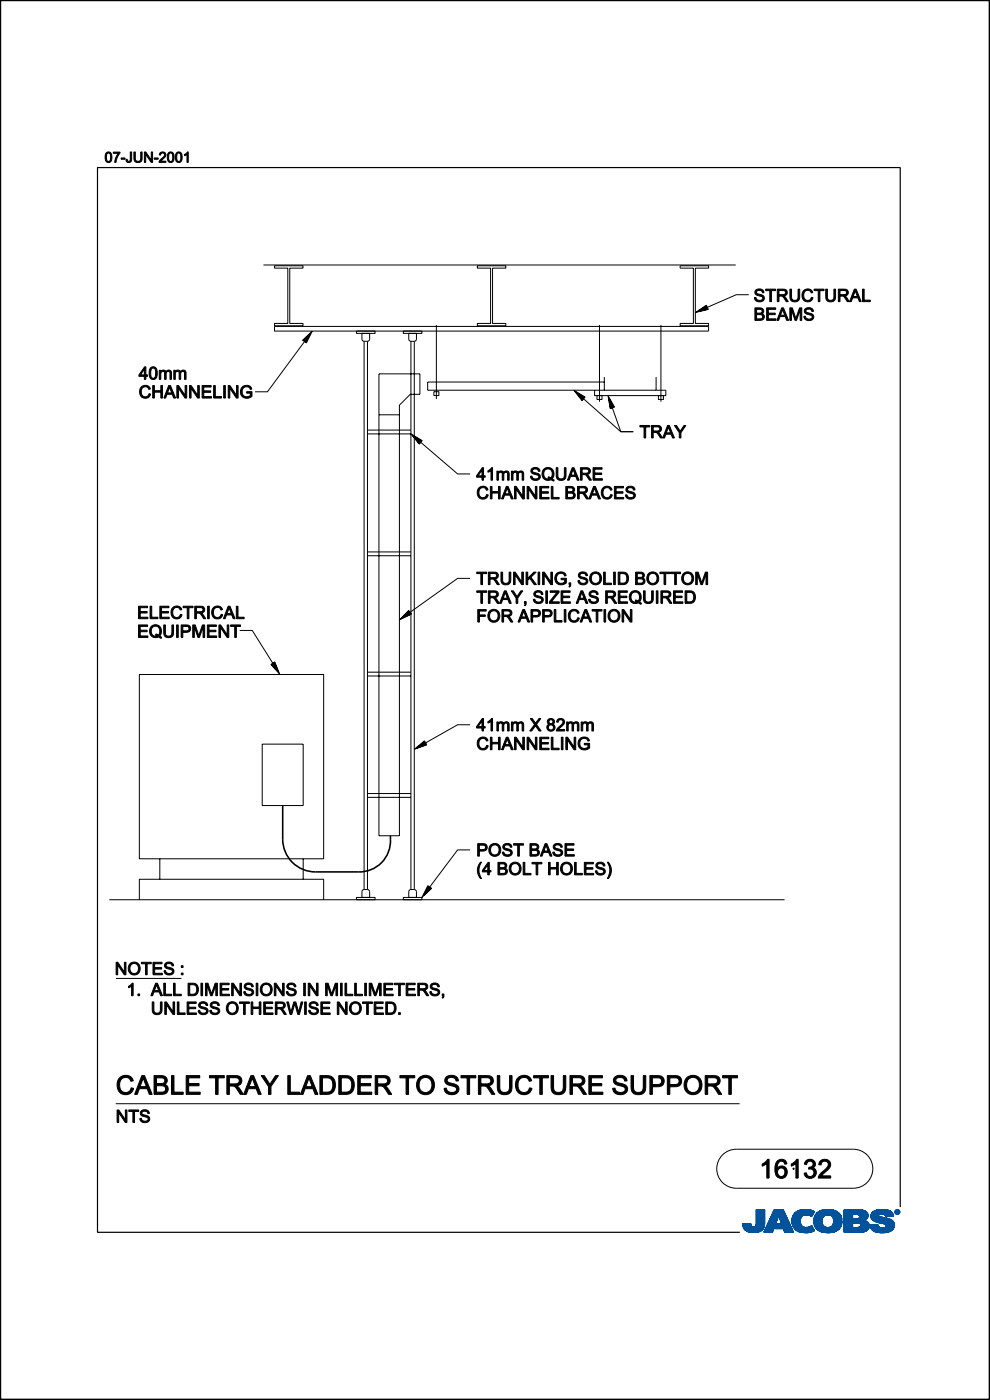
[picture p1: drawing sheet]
<svg xmlns="http://www.w3.org/2000/svg" width="210mm" height="297mm" viewBox="0 0 210 297" stroke-linecap="round" stroke-linejoin="round" font-family="sans-serif">
<path d="M191 256.1v-220.6h-170.3v225.9h136.2M.1 296.6v.3h209.7v-296.8h-209.7v296.8" fill="none" stroke="#000" stroke-width=".25"/>
<g fill="none" stroke="#000" stroke-width=".21">
<path d="M.1 .1h209.8v296.7h-209.8zM55.9 56.2h100.2M58.2 56.4h6.1v.5h-2.8v11.7h2.8v.5h-6.1v-.5h2.8v-11.7h-2.8zM101.3 56.4h6v.5h-2.8v11.7h2.8v.5h-6v-.5h2.8v-11.7h-2.8zM144.3 56.4h6v.5h-2.8v11.7h2.8v.5h-6v-.5h2.8v-11.7h-2.8zM58.2 69.2h92.1v1h-92.1zM64.2 72.2l.8 .5 1.2-2.5-2 2 .7 .4 1-1.9-1.6 1.4 .6 .3 .7-1.3-1.1 1 .4 .2 .4-.8-.6 .6 .2 .1 .1-.3-8.3 11.2h-2.6M75.6 70.2h4v.5h-4zM77.2 72.4l-.4-.2v-1.5h1.6l-.1 1.5-.4 .2M77.2 72.4h.7M77.2 72.4v116.3M77.9 72.4v116.3"/>
<path d="M80.4 79.3h8.7v4.4h-2.1l-2.3 2.3v91.3h-4.3zM85.5 70.2h4v.5h-4zM87.2 72.4l-.4-.2-.1-1.5h1.6v1.5l-.4 .2M87.2 72.4v116.3M87.2 72.4h.7M87.9 72.4v116.3M92.6 69v15.7M127.2 69v16.2M128.2 80v2.8M139.2 80v2.8M140.2 69v16.2M158.8 62.5h-2.6l-6.8 3 .2-.2 .2 .2-.8 .2 .7-.5 .2 .3-1.4 .4 1.2-.8 .4 .5-2 .5 1.7-1.2 .4 .7-2.7 .7 2.3-1.5 .4 .8"/>
<path d="M77.9 92h9.3M77.9 91.2h9.3M80.4 88h4.3M88.9 94.2l.7-.7-2.4-1.5 1.7 2.2 .5-.7-1.8-1 1.3 1.6 .3-.6-1.2-.7 .9 1.1 .2-.4-.7-.4 .5 .6 .1-.2-.3-.1 8.4 7.1h2.6M92 83.1h1.1v.8h-1.1zM123.5 85l.6-.8-2.4-1.4 1.8 2.2 .5-.7-1.8-1.1 1.3 1.6 .3-.5-1.3-.8 .9 1.1 .3-.3-.8-.5 .5 .7 .1-.2-.2-.2 8.4 7.5h2.6h-2.6l-2-5.7 .1 .2-.1 .1-.2-.8 .4 .8-.3 .2-.3-1.4 .7 1.2-.5 .4-.3-2.1 1 1.8-.8 .4-.4-2.8 1.4 2.5-1 .3M126.6 83.9h1.1v.8h-1.1zM128.2 81h-37.5v1.8h50.5v1.1h-15.1v-1.1M139.7 83.9h1v.8h-1zM77.9 117.9h9.3M77.9 117.1h9.3M50.9 133.7h2.6l4.7 7.6-.2-.2 .2-.2 .3 .8-.6-.7 .3-.2 .6 1.3-1-1.1 .5-.4 .7 1.9-1.4-1.5 .7-.6 1 2.6-1.8-2 .8-.6"/>
<path d="M99.7 122.7h-2.6l-10.7 7.6 .2-.2 .2 .1-.8 .4 .6-.7 .3 .4-1.3 .6 1.1-1 .4 .4-1.9 .9 1.5-1.5 .6 .6-2.6 1.2 2-2 .6 .8M29.6 143.1h39.1v39.1h-39.1zM55.6 157.9h8.7v13h-8.7zM77.9 143.4h9.3M77.9 142.6h9.3M99.7 153.8h-2.6l-7.4 4.1 .2-.2 .1 .2-.7 .3 .7-.6 .2 .4-1.4 .4 1.2-.9 .4 .5-2 .7 1.6-1.4 .5 .7-2.6 1 2.1-1.8 .5 .8M77.9 168.3h9.3M77.9 169.2h9.3M23.2 190.9h143.2M29.6 190.9v-4.4h39.1v4.4M33.9 182.2v4.3M64.3 182.2v4.3"/>
<path d="M75.6 190.4h4v.5h-4zM77.2 188.7l-.4 .2v1.5h1.6l-.1-1.5-.4-.2M77.2 188.7h.7M85.5 190.4h4v.5h-4zM87.2 188.7l-.4 .2-.1 1.5h1.6v-1.5l-.4-.2M87.2 188.7h.7M99.7 180.3h-2.6l-6.4 8.4 .1-.2h.2l-.5 .6 .4-.8 .3 .3-1 .9 .6-1.3 .6 .3-1.5 1.4 .9-1.9 .7 .5-2 1.9 1.3-2.5 .7 .6M24.6 207.6h13.9M24.6 234.1h132.3M153.3 245l1.3-.9 1.6-.3h24.8a4.1 4.1 0 0 1 4.1 4.1 4.1 4.1 0 0 1-4.1 4.2h-24.8a4.1 4.1 0 0 1-3.8-2.6 4.1 4.1 0 0 1 .9-4.5z"/>
</g>
<path d="M60 170.9v7.1a7 7 0 0 0 6.9 7h9.1a6.7 6.7 0 0 0 6.8-7.7" fill="none" stroke="#000" stroke-width=".34"/>
<g fill="#000" stroke="#000" stroke-width=".21">
<path d="M22.6 32.4a1.54 1.54 0 0 0 .2 2.1 1.07 1.07 0 0 0 .9-1.7 .67 .67 0 0 0-1.1-.4zM22.7 32.6a.38 .38 0 0 1 .4-.1 .38 .38 0 0 1 .3 .3v.9a.45 .45 0 0 1-.4 .6 .45 .45 0 0 1-.4-.6z" fill-rule="evenodd"/>
<path d="M24 32.3h1.5l-.7 1.3-.2 .8h-.3l.1-.6 .7-1.3h-1.1z" fill-rule="evenodd"/>
<path d="M25.7 33.5h.8v.3h-.8z" fill-rule="evenodd"/>
<path d="M27.6 32.2h.3v1.5a.61 .61 0 0 1-.5 .8 .61 .61 0 0 1-.7-.7h.3v.2a.34 .34 0 0 0 .4 .2 .34 .34 0 0 0 .2-.4z" fill-rule="evenodd"/>
<path d="M28.4 32.2h.3v1.3a.59 .59 0 0 0 .6 .7 .59 .59 0 0 0 .6-.7v-1.3h.2v1.3a.87 .87 0 0 1-.8 1 .87 .87 0 0 1-.9-1z" fill-rule="evenodd"/>
<path d="M30.6 32.2h.3l1.2 1.8v-1.8h.3v2.2h-.3l-1.2-1.7v1.7h-.3z" fill-rule="evenodd"/>
<path d="M32.7 33.5h.8v.3h-.8z" fill-rule="evenodd"/>
<path d="M34 32.4a.72 .72 0 0 1 1.1 .2 .72 .72 0 0 1-.4 1l-.6 .6h1.1v.2h-1.5l.3-.5a1.2 1.2 0 0 0 .8-1.3l-.5-.1-.2 .4h-.3z" fill-rule="evenodd"/>
<path d="M35.8 32.4a1.54 1.54 0 0 0 .2 2.1 1.07 1.07 0 0 0 .9-1.7 .67 .67 0 0 0-1.1-.4zM35.9 32.6a.38 .38 0 0 1 .4-.1 .38 .38 0 0 1 .3 .3v.9a.45 .45 0 0 1-.4 .6 .45 .45 0 0 1-.4-.6z" fill-rule="evenodd"/>
<path d="M37.5 32.4a1.54 1.54 0 0 0 .2 2.1 1.07 1.07 0 0 0 .9-1.7 .67 .67 0 0 0-1.1-.4zM37.6 32.6a.38 .38 0 0 1 .4-.1 .38 .38 0 0 1 .3 .3v.9a.45 .45 0 0 1-.4 .6 .45 .45 0 0 1-.4-.6z" fill-rule="evenodd"/>
<path d="M39.1 32.8l.8-.6v2.2h-.2v-1.7l-.6 .3z" fill-rule="evenodd"/>
<path d="M32 78a1.99 1.99 0 0 0 .1 2.4 .95 .95 0 0 0 1-.2 .95 .95 0 0 0 .3-1 .95 .95 0 0 0-.3-1.1 .95 .95 0 0 0-1.1-.1zM32.1 78.3l.5-.2a1.64 1.64 0 0 1 0 2.1h-.2a1.69 1.69 0 0 1-.3-1.9z" fill-rule="evenodd"/>
<path d="M160.4 61.5a1.04 1.04 0 0 1 1.7 .6h-.4a.63 .63 0 0 0-.6-.5 .63 .63 0 0 0-.6 .5l.3 .3a1.05 1.05 0 0 1 1.3 1 1.11 1.11 0 0 1-1.1 .6 1.11 1.11 0 0 1-1-.9h.4a.72 .72 0 0 0 .7 .6 .72 .72 0 0 0 .7-.5l-.4-.3a.98 .98 0 0 1-1.2-1.3z" fill-rule="evenodd"/>
<path d="M160.1 65.3v2.7h1a.75 .75 0 0 0 1-.5 .75 .75 0 0 0-.5-.9 .67 .67 0 0 0 .3-.9 .67 .67 0 0 0-.8-.4zM160.5 65.6h.5a.44 .44 0 0 1 .6 .2 .44 .44 0 0 1-.1 .5l-1 .1zM160.5 66.7h.6a.49 .49 0 0 1 .7 .5 .49 .49 0 0 1-.7 .4h-.6z" fill-rule="evenodd"/>
<path d="M162.6 65.3h1.9v.3h-1.5v.8h1.4v.3h-1.4v.9h1.6v.4h-2z" fill-rule="evenodd"/>
<path d="M162.4 61.3h2.1v.4h-.9v2.3h-.3v-2.3h-.9z" fill-rule="evenodd"/>
<path d="M165.8 65.3l-1 2.7h.4l.3-.8h1.1l.3 .8h.4l-1.1-2.7zM166 65.6l.5 1.3h-.9z" fill-rule="evenodd"/>
<path d="M164.9 61.3v2.7h.3v-1.2h.4a.81 .81 0 0 1 .8 .6l.4 .6h.4l-.9-1.2a.74 .74 0 0 0 .7-.9 .74 .74 0 0 0-.9-.6zM165.2 61.6h.9a.46 .46 0 0 1 .5 .5 .46 .46 0 0 1-.6 .4h-.8z" fill-rule="evenodd"/>
<path d="M167.5 65.3h.6l.7 2.3 .8-2.3h.5v2.7h-.4v-2.3l-.7 2.3h-.4l-.7-2.3v2.3h-.4z" fill-rule="evenodd"/>
<path d="M167.6 61.3h.3v1.6a.71 .71 0 0 0 .7 .8 .71 .71 0 0 0 .7-.8v-1.6h.3v1.6a1.05 1.05 0 0 1-1 1.1 1.05 1.05 0 0 1-1-1.1z" fill-rule="evenodd"/>
<path d="M170.9 65.5a1.04 1.04 0 0 1 1.6 .6h-.3a.63 .63 0 0 0-.6-.5 .63 .63 0 0 0-.6 .5l.3 .2a1.05 1.05 0 0 1 1.3 1.1 1.11 1.11 0 0 1-1.2 .6 1.11 1.11 0 0 1-.9-.9h.3a.72 .72 0 0 0 .7 .6 .72 .72 0 0 0 .8-.6l-.4-.3a.98 .98 0 0 1-1.2-1.2z" fill-rule="evenodd"/>
<path d="M170.5 61.6a1.15 1.15 0 0 1 1.9 .5h-.3a.87 .87 0 0 0-1.2-.4 .87 .87 0 0 0-.4 1.2 .82 .82 0 0 0 .7 .8 .82 .82 0 0 0 .9-.6h.4a1.22 1.22 0 0 1-1.6 .9 1.22 1.22 0 0 1-.8-1.6z" fill-rule="evenodd"/>
<path d="M172.7 61.3h2.1v.4h-.9v2.3h-.3v-2.3h-.9z" fill-rule="evenodd"/>
<path d="M175.2 61.3h.3v1.6a.71 .71 0 0 0 .7 .8 .71 .71 0 0 0 .7-.8v-1.6h.3v1.6a1.05 1.05 0 0 1-1 1.1 1.05 1.05 0 0 1-1-1.1z" fill-rule="evenodd"/>
<path d="M177.8 61.3v2.7h.4v-1.2h.4a.81 .81 0 0 1 .8 .6l.3 .6h.5l-1-1.2a.74 .74 0 0 0 .7-.9 .74 .74 0 0 0-.9-.6zM178.2 61.6h.8a.46 .46 0 0 1 .6 .5 .46 .46 0 0 1-.7 .4h-.7z" fill-rule="evenodd"/>
<path d="M181.2 61.3l-1 2.7h.4l.3-.8h1.1l.3 .8h.4l-1.1-2.7zM181.4 61.6l.5 1.3h-.9z" fill-rule="evenodd"/>
<path d="M183 61.3h.3v2.4h1.3v.3h-1.6z" fill-rule="evenodd"/>
<path d="M30.7 77.8l-1.2 1.7v.3h1.1v.7h.3v-.7h.4v-.3h-.4v-1.7zM30.6 78.3v1.2h-.8z" fill-rule="evenodd"/>
<path d="M30 82a1.15 1.15 0 0 1 1.9 .5l-.3 .1a.87 .87 0 0 0-1.2-.5 .87 .87 0 0 0-.4 1.2 .82 .82 0 0 0 .7 .9 .82 .82 0 0 0 .9-.7l.3 .1a1.22 1.22 0 0 1-1.5 .8 1.22 1.22 0 0 1-.8-1.6z" fill-rule="evenodd"/>
<path d="M32.4 81.8h.3v1.1h1.4v-1.1h.4v2.6h-.4v-1.2h-1.4v1.2h-.3z" fill-rule="evenodd"/>
<path d="M33.8 78.6h.3v.2a.65 .65 0 0 1 1.1 0 .62 .62 0 0 1 .7-.3 .62 .62 0 0 1 .5 .7v1.3h-.3v-1.2a.43 .43 0 0 0-.5-.5 .43 .43 0 0 0-.4 .6v1.1h-.3v-1.3a.44 .44 0 0 0-.5-.4 .44 .44 0 0 0-.3 .7v1h-.3z" fill-rule="evenodd"/>
<path d="M35.8 81.8l-1 2.6h.3l.3-.8h1.1l.3 .8h.4l-1-2.6zM36 82.1l.4 1.3h-.9z" fill-rule="evenodd"/>
<path d="M36.9 78.6h.3v.2a.65 .65 0 0 1 1.1 0 .62 .62 0 0 1 .7-.3 .62 .62 0 0 1 .5 .7v1.3h-.4v-1.2a.43 .43 0 0 0-.4-.5 .43 .43 0 0 0-.4 .6v1.1h-.3v-1.3a.44 .44 0 0 0-.6-.4 .44 .44 0 0 0-.2 .7v1h-.3z" fill-rule="evenodd"/>
<path d="M37.5 81.8h.4l1.4 2.1v-2.1h.3v2.6h-.4l-1.3-2v2h-.4z" fill-rule="evenodd"/>
<path d="M40.2 81.8h.3l1.4 2.1v-2.1h.4v2.6h-.4l-1.4-2v2h-.3z" fill-rule="evenodd"/>
<path d="M42.9 81.8h1.9v.3h-1.6v.8h1.5v.3h-1.5v.9h1.7v.3h-2z" fill-rule="evenodd"/>
<path d="M45.3 81.8h.4v2.3h1.3v.3h-1.7z" fill-rule="evenodd"/>
<path d="M47.5 81.8h.3v2.6h-.3z" fill-rule="evenodd"/>
<path d="M48.4 81.8h.4l1.4 2.1v-2.1h.3v2.6h-.4l-1.4-2v2h-.3z" fill-rule="evenodd"/>
<path d="M51.4 82a1.21 1.21 0 0 1 2 .5l-.3 .1a.96 .96 0 0 0-1.3-.4 .96 .96 0 0 0-.4 1.3 1.05 1.05 0 0 0 1.7 .4v-.5h-.8v-.3h1.2v1a1.43 1.43 0 0 1-2.1 0 1.43 1.43 0 0 1 0-2.1z" fill-rule="evenodd"/>
<path d="M118 99.2h.3v1.5a.71 .71 0 0 0 .7 .9 .71 .71 0 0 0 .7-.9v-1.5h.4v1.6a1.05 1.05 0 0 1-1.1 1.1 1.05 1.05 0 0 1-1-1.1z" fill-rule="evenodd"/>
<path d="M135.7 90.3h2.1v.3h-.8v2.3h-.4v-2.3h-.9z" fill-rule="evenodd"/>
<path d="M138.2 90.3v2.6h.4v-1.2h.4a.81 .81 0 0 1 .7 .7l.4 .5h.4l-.9-1.2a.74 .74 0 0 0 .7-.8 .74 .74 0 0 0-.9-.6zM138.6 90.6h.8a.46 .46 0 0 1 .6 .5 .46 .46 0 0 1-.7 .3h-.7z" fill-rule="evenodd"/>
<path d="M141.6 90.3l-1 2.6h.4l.2-.8h1.2l.3 .8h.4l-1.1-2.6zM141.8 90.5l.4 1.3h-.9z" fill-rule="evenodd"/>
<path d="M143.1 90.3h.4l.8 1.2 .8-1.2h.4l-1.1 1.5v1.1h-.3v-1.1z" fill-rule="evenodd"/>
<path d="M102.3 99.2l-1.2 1.7v.3h1.1v.7h.4v-.7h.3v-.3h-.3v-1.7zM102.2 99.7v1.2h-.8z" fill-rule="evenodd"/>
<path d="M101.7 103.4a1.15 1.15 0 0 1 1.8 .5l-.3 .1a.87 .87 0 0 0-1.2-.5 .87 .87 0 0 0-.4 1.2 .82 .82 0 0 0 .7 .9 .82 .82 0 0 0 .9-.7l.4 .1a1.22 1.22 0 0 1-1.6 .8 1.22 1.22 0 0 1-.8-1.6z" fill-rule="evenodd"/>
<path d="M104 103.2h.4v1.1h1.3v-1.1h.4v2.6h-.4v-1.2h-1.3v1.2h-.4z" fill-rule="evenodd"/>
<path d="M103.5 99.9l.8-.7h.2v2.7h-.3v-2.1l-.7 .4z" fill-rule="evenodd"/>
<path d="M105.4 100h.3v.2a.65 .65 0 0 1 1.1 0 .62 .62 0 0 1 .7-.3 .62 .62 0 0 1 .5 .7v1.3h-.3v-1.2a.43 .43 0 0 0-.5-.5 .43 .43 0 0 0-.3 .6v1.1h-.4v-1.3a.44 .44 0 0 0-.5-.4 .44 .44 0 0 0-.3 .7v1h-.3z" fill-rule="evenodd"/>
<path d="M107.4 103.2l-1 2.6h.4l.2-.8h1.2l.3 .8h.4l-1.1-2.6zM107.6 103.5l.4 1.3h-.9z" fill-rule="evenodd"/>
<path d="M108.5 100h.3v.2a.65 .65 0 0 1 1.1 0 .62 .62 0 0 1 .7-.3 .62 .62 0 0 1 .5 .7v1.3h-.3v-1.2a.43 .43 0 0 0-.5-.5 .43 .43 0 0 0-.4 .6v1.1h-.3v-1.3a.44 .44 0 0 0-.5-.4 .44 .44 0 0 0-.3 .7v1h-.3z" fill-rule="evenodd"/>
<path d="M109.1 103.2h.4l1.4 2.1v-2.1h.3v2.6h-.3l-1.4-2v2h-.4z" fill-rule="evenodd"/>
<path d="M111.8 103.2h.4l1.4 2.1v-2.1h.3v2.6h-.4l-1.4-2v2h-.3z" fill-rule="evenodd"/>
<path d="M112.9 99.4a1.04 1.04 0 0 1 1.6 .6h-.3a.63 .63 0 0 0-.6-.5 .63 .63 0 0 0-.6 .5l.3 .2a1.05 1.05 0 0 1 1.3 1.1 1.11 1.11 0 0 1-1.2 .6 1.11 1.11 0 0 1-.9-.9h.3a.72 .72 0 0 0 .7 .6 .72 .72 0 0 0 .8-.6l-.4-.3a.98 .98 0 0 1-1.2-1.2z" fill-rule="evenodd"/>
<path d="M114.5 103.2h1.9v.3h-1.6v.8h1.5v.3h-1.5v.9h1.7v.3h-2z" fill-rule="evenodd"/>
<path d="M116.9 103.2h.4v2.3h1.3v.3h-1.7z" fill-rule="evenodd"/>
<path d="M115.4 99.5a1.37 1.37 0 0 0-.3 1.8 1.37 1.37 0 0 0 1.8 .4l.6 .4 .1-.3-.5-.2a1.36 1.36 0 0 0 .2-1.9 1.36 1.36 0 0 0-1.9-.2zM115.6 99.7a1.01 1.01 0 0 1 1.4 .1 1.01 1.01 0 0 1 0 1.4l-.2 .2-.5-.3v.3l.3 .1a1.03 1.03 0 0 1-1.2-.3 1.03 1.03 0 0 1 .1-1.2z" fill-rule="evenodd"/>
<path d="M120 103.2v2.6h1a.75 .75 0 0 0 1-.4 .75 .75 0 0 0-.5-1 .67 .67 0 0 0 .3-.8 .67 .67 0 0 0-.8-.4zM120.4 103.5h.5a.44 .44 0 0 1 .6 .1 .44 .44 0 0 1-.1 .6l-1 .1zM120.4 104.6h.6a.49 .49 0 0 1 .7 .4 .49 .49 0 0 1-.7 .5h-.6z" fill-rule="evenodd"/>
<path d="M121.4 99.2l-1 2.7h.3l.3-.8h1.1l.3 .8h.4l-1-2.7zM121.6 99.5l.4 1.3h-.9z" fill-rule="evenodd"/>
<path d="M122.5 103.2v2.6h.4v-1.1h.7l.8 1.1h.4l-.9-1.2a.74 .74 0 0 0 .7-.8 .74 .74 0 0 0-.9-.6zM122.9 103.5h.8a.46 .46 0 0 1 .6 .5 .46 .46 0 0 1-.7 .4h-.7z" fill-rule="evenodd"/>
<path d="M123.1 99.2v2.7h.4v-1.2l.7 .1 .8 1.1h.5l-1-1.2a.74 .74 0 0 0 .7-.9 .74 .74 0 0 0-.9-.6zM123.5 99.5h.8a.46 .46 0 0 1 .6 .5 .46 .46 0 0 1-.7 .4h-.7z" fill-rule="evenodd"/>
<path d="M125.9 103.2l-1 2.6h.4l.3-.8h1.1l.3 .8h.4l-1.1-2.6zM126.1 103.5l.5 1.3h-.9z" fill-rule="evenodd"/>
<path d="M125.8 99.2h1.9v.3h-1.5v.8h1.4v.4h-1.4v.9h1.6v.3h-2z" fill-rule="evenodd"/>
<path d="M128 103.4a1.15 1.15 0 0 1 1.8 .5l-.3 .1a.87 .87 0 0 0-1.2-.5 .87 .87 0 0 0-.4 1.2 .82 .82 0 0 0 .7 .9 .82 .82 0 0 0 .9-.7l.4 .1a1.22 1.22 0 0 1-1.6 .8 1.22 1.22 0 0 1-.7-1.6z" fill-rule="evenodd"/>
<path d="M130.3 103.2h1.9v.3h-1.5v.8h1.4v.3h-1.4v.9h1.6v.3h-2z" fill-rule="evenodd"/>
<path d="M133 103.3a1.04 1.04 0 0 1 1.7 .6l-.3 .1a.63 .63 0 0 0-.7-.5 .63 .63 0 0 0-.6 .5l.4 .2a1.05 1.05 0 0 1 1.2 1.1 1.11 1.11 0 0 1-1.1 .6 1.11 1.11 0 0 1-.9-.9h.3a.72 .72 0 0 0 .7 .6 .72 .72 0 0 0 .7-.6l-.4-.3a.98 .98 0 0 1-1.1-1.2z" fill-rule="evenodd"/>
<path d="M29.4 128.6h1.9v.3h-1.6v.8h1.5v.3h-1.5v.9h1.7v.4h-2z" fill-rule="evenodd"/>
<path d="M29.4 132.6h1.9v.3h-1.6v.8h1.5v.3h-1.5v.9h1.7v.3h-2z" fill-rule="evenodd"/>
<path d="M31.8 128.6h.4v2.3h1.3v.4h-1.7z" fill-rule="evenodd"/>
<path d="M32.2 132.8a1.37 1.37 0 0 0-.3 1.8 1.37 1.37 0 0 0 1.7 .5l.6 .3 .1-.2-.4-.3a1.36 1.36 0 0 0 .1-1.8 1.36 1.36 0 0 0-1.8-.3zM32.3 133.1a1.01 1.01 0 0 1 1.4 .1 1.01 1.01 0 0 1 .1 1.3l-.2 .2-.5-.2-.1 .2 .3 .2a1.03 1.03 0 0 1-1.1-.4 1.03 1.03 0 0 1 0-1.2z" fill-rule="evenodd"/>
<path d="M33.9 128.6h1.9v.3h-1.5v.8h1.4v.3h-1.4v.9h1.6v.4h-2z" fill-rule="evenodd"/>
<path d="M34.7 132.6h.4v1.5a.71 .71 0 0 0 .7 .9 .71 .71 0 0 0 .7-.9v-1.5h.3v1.5a1.05 1.05 0 0 1-1 1.2 1.05 1.05 0 0 1-1.1-1.2z" fill-rule="evenodd"/>
<path d="M37.5 132.6h.3v2.6h-.3z" fill-rule="evenodd"/>
<path d="M36.7 128.8a1.15 1.15 0 0 1 1.9 .5l-.4 .1a.87 .87 0 0 0-1.1-.4 .87 .87 0 0 0-.5 1.1 .82 .82 0 0 0 .8 .9 .82 .82 0 0 0 .9-.7l.3 .1a1.22 1.22 0 0 1-1.5 .8 1.22 1.22 0 0 1-.8-1.6z" fill-rule="evenodd"/>
<path d="M38.4 132.6v2.6h.4v-1.1h.7a.81 .81 0 0 0 1-.8 .81 .81 0 0 0-1.1-.7zM38.8 132.9h.7a.49 .49 0 0 1 .6 .5 .49 .49 0 0 1-.6 .4h-.7z" fill-rule="evenodd"/>
<path d="M38.8 128.6h2.1v.3h-.8v2.4h-.4v-2.4h-.9z" fill-rule="evenodd"/>
<path d="M40.9 132.6h.5l.8 2.2 .7-2.2h.5v2.6h-.3v-2.2l-.8 2.2h-.3l-.8-2.2v2.2h-.3z" fill-rule="evenodd"/>
<path d="M41.3 128.6v2.7h.4v-1.2h.4a.81 .81 0 0 1 .8 .6l.3 .6h.4l-.9-1.3a.74 .74 0 0 0 .7-.8 .74 .74 0 0 0-.9-.6zM41.7 128.9h.8a.46 .46 0 0 1 .6 .5 .46 .46 0 0 1-.7 .4h-.7z" fill-rule="evenodd"/>
<path d="M44 132.6h1.9v.3h-1.6v.8h1.5v.3h-1.5v.9h1.7v.3h-2z" fill-rule="evenodd"/>
<path d="M44 128.6h.4v2.7h-.4z" fill-rule="evenodd"/>
<path d="M46.4 132.6h.4l1.4 2.1v-2.1h.3v2.6h-.3l-1.4-2.1v2.1h-.4z" fill-rule="evenodd"/>
<path d="M45.3 128.8a1.15 1.15 0 0 1 1.9 .5l-.3 .1a.87 .87 0 0 0-1.2-.4 .87 .87 0 0 0-.4 1.1 .82 .82 0 0 0 .7 .9 .82 .82 0 0 0 .9-.7l.3 .1a1.22 1.22 0 0 1-1.5 .8 1.22 1.22 0 0 1-.8-1.6z" fill-rule="evenodd"/>
<path d="M48.4 128.6l-1 2.7h.4l.2-.8h1.2l.3 .8h.4l-1.1-2.7zM48.6 128.9l.4 1.3h-.8z" fill-rule="evenodd"/>
<path d="M48.9 132.6h2.1v.3h-.9v2.3h-.3v-2.3h-.9z" fill-rule="evenodd"/>
<path d="M50.1 128.6h.4v2.3h1.3v.4h-1.7z" fill-rule="evenodd"/>
<path d="M101.3 129.3h1.8v.3h-1.4v.9h1.2v.3h-1.2v1.2h-.4z" fill-rule="evenodd"/>
<path d="M101.1 121.4h2.1v.3h-.8v2.3h-.4v-2.3h-.9z" fill-rule="evenodd"/>
<path d="M101.1 125.3h2.1v.4h-.8v2.3h-.4v-2.3h-.9z" fill-rule="evenodd"/>
<path d="M103.8 129.6a1.34 1.34 0 0 0 .1 2.1 1.34 1.34 0 0 0 2-.3 1.33 1.33 0 0 0-.3-1.8 1.33 1.33 0 0 0-1.8 0zM104.1 129.8a.99 .99 0 0 1 1.6 .8 .99 .99 0 0 1-1.6 .8l-.3-.7z" fill-rule="evenodd"/>
<path d="M103.6 121.4v2.6h.3v-1.2h.5a.81 .81 0 0 1 .7 .7l.4 .5h.4l-.9-1.2a.74 .74 0 0 0 .7-.8 .74 .74 0 0 0-.9-.6zM103.9 121.7h.9a.46 .46 0 0 1 .5 .5 .46 .46 0 0 1-.6 .3h-.8z" fill-rule="evenodd"/>
<path d="M103.6 125.3v2.7h.3v-1.2h.5a.81 .81 0 0 1 .7 .6l.4 .6h.4l-.9-1.2a.74 .74 0 0 0 .7-.8 .74 .74 0 0 0-.9-.7zM103.9 125.6h.9a.46 .46 0 0 1 .5 .5 .46 .46 0 0 1-.6 .4h-.8z" fill-rule="evenodd"/>
<path d="M107 125.3l-1 2.7h.3l.3-.8h1.1l.4 .8h.4l-1.1-2.7zM107.2 125.6l.4 1.3h-.9z" fill-rule="evenodd"/>
<path d="M106.5 129.3v2.7h.3v-1.2h.4a.81 .81 0 0 1 .8 .6l.4 .6h.4l-1-1.2a.74 .74 0 0 0 .8-.9 .74 .74 0 0 0-1-.6zM106.8 129.6h.9a.46 .46 0 0 1 .5 .5 .46 .46 0 0 1-.6 .4h-.8z" fill-rule="evenodd"/>
<path d="M106.3 121.4h.3v1.5a.71 .71 0 0 0 .7 .9 .71 .71 0 0 0 .7-.9v-1.5h.3v1.5a1.05 1.05 0 0 1-1 1.2 1.05 1.05 0 0 1-1-1.2z" fill-rule="evenodd"/>
<path d="M108.9 121.4h.4l1.4 2.1v-2.1h.3v2.6h-.3l-1.4-2.1v2.1h-.4z" fill-rule="evenodd"/>
<path d="M108.5 125.3h.4l.8 1.3 .8-1.3h.4l-1.1 1.6v1.1h-.3v-1.1z" fill-rule="evenodd"/>
<path d="M110.9 129.3l-1 2.7h.3l.3-.8h1.1l.4 .8h.4l-1.1-2.7zM111.1 129.6l.4 1.3h-.9z" fill-rule="evenodd"/>
<path d="M111.2 127.6h.4v.6l-.3 .3-.1-.1 .2-.4h-.2z" fill-rule="evenodd"/>
<path d="M111.6 121.4h.3v1.3l1.4-1.3h.4l-1.1 1 1.2 1.6h-.5l-.9-1.3-.5 .4v.9h-.3z" fill-rule="evenodd"/>
<path d="M112.6 129.3v2.7h.4v-1.1h.7a.81 .81 0 0 0 1-.8 .81 .81 0 0 0-1.1-.8zM113 129.6h.7a.49 .49 0 0 1 .6 .5 .49 .49 0 0 1-.6 .5h-.7z" fill-rule="evenodd"/>
<path d="M113.5 125.5a1.04 1.04 0 0 1 1.7 .6h-.4a.63 .63 0 0 0-.6-.5 .63 .63 0 0 0-.6 .5l.4 .3a1.05 1.05 0 0 1 1.2 1.1 1.11 1.11 0 0 1-1.1 .5 1.11 1.11 0 0 1-1-.9h.4a.72 .72 0 0 0 .7 .6 .72 .72 0 0 0 .7-.5l-.4-.3a.98 .98 0 0 1-1.2-1.2z" fill-rule="evenodd"/>
<path d="M114.1 121.4h.4v2.6h-.4z" fill-rule="evenodd"/>
<path d="M115.1 121.4h.4l1.4 2.1v-2.1h.3v2.6h-.4l-1.4-2.1v2.1h-.3z" fill-rule="evenodd"/>
<path d="M115.1 129.3v2.7h.4v-1.1h.6a.81 .81 0 0 0 1-.8 .81 .81 0 0 0-1-.8zM115.5 129.6h.6a.49 .49 0 0 1 .7 .5 .49 .49 0 0 1-.7 .5h-.6z" fill-rule="evenodd"/>
<path d="M115.8 125.3h.3v2.7h-.3z" fill-rule="evenodd"/>
<path d="M116.7 125.3h1.9v.4l-1.7 2h1.7v.3h-2.1v-.3l1.7-2h-1.5z" fill-rule="evenodd"/>
<path d="M117.6 129.3h.3v2.4h1.3v.3h-1.6z" fill-rule="evenodd"/>
<path d="M118.1 121.6a1.21 1.21 0 0 1 2 .5l-.3 .1a.96 .96 0 0 0-1.3-.4 .96 .96 0 0 0-.4 1.3 1.05 1.05 0 0 0 1.7 .4v-.5h-.8v-.3h1.1v1a1.43 1.43 0 0 1-2 0 1.43 1.43 0 0 1 0-2.1z" fill-rule="evenodd"/>
<path d="M119 125.3h1.9v.4h-1.5v.8h1.4v.3h-1.4v.9h1.6v.3h-2z" fill-rule="evenodd"/>
<path d="M119.7 129.3h.3v2.7h-.3z" fill-rule="evenodd"/>
<path d="M120.7 123.7h.4l-.1 .5-.2 .3-.1-.1 .2-.4h-.2z" fill-rule="evenodd"/>
<path d="M123.2 125.3l-1 2.7h.4l.3-.8h1.1l.3 .8h.4l-1.1-2.7zM123.4 125.6l.5 1.3h-.9z" fill-rule="evenodd"/>
<path d="M121 129.6a1.15 1.15 0 0 1 1.9 .4l-.4 .1a.87 .87 0 0 0-1.1-.4 .87 .87 0 0 0-.5 1.1 .82 .82 0 0 0 .7 .9 .82 .82 0 0 0 .9-.7l.4 .1a1.22 1.22 0 0 1-1.6 .8 1.22 1.22 0 0 1-.7-1.5z" fill-rule="evenodd"/>
<path d="M122.9 121.5a1.04 1.04 0 0 1 1.7 .6h-.3a.63 .63 0 0 0-.6-.5 .63 .63 0 0 0-.7 .6l.4 .2a1.05 1.05 0 0 1 1.3 1.1 1.11 1.11 0 0 1-1.2 .6 1.11 1.11 0 0 1-.9-.9l.3-.1a.72 .72 0 0 0 .7 .7 .72 .72 0 0 0 .7-.6l-.4-.3a.98 .98 0 0 1-1.1-1.2z" fill-rule="evenodd"/>
<path d="M124.1 129.3l-1.1 2.7h.4l.3-.8h1.1l.3 .8h.4l-1.1-2.7zM124.2 129.6l.5 1.3h-.9z" fill-rule="evenodd"/>
<path d="M125.2 125.5a1.04 1.04 0 0 1 1.7 .6h-.4a.63 .63 0 0 0-.6-.5 .63 .63 0 0 0-.6 .5l.4 .3a1.05 1.05 0 0 1 1.2 1.1 1.11 1.11 0 0 1-1.1 .5 1.11 1.11 0 0 1-.9-.9h.3a.72 .72 0 0 0 .7 .6 .72 .72 0 0 0 .7-.5l-.4-.3a.98 .98 0 0 1-1.1-1.2z" fill-rule="evenodd"/>
<path d="M125.4 121.7a1.34 1.34 0 0 0 0 2 1.34 1.34 0 0 0 2-.3 1.33 1.33 0 0 0-.2-1.7 1.33 1.33 0 0 0-1.8 0zM125.7 121.9a.99 .99 0 0 1 1.6 .8 .99 .99 0 0 1-1.6 .8l-.3-.8z" fill-rule="evenodd"/>
<path d="M125.6 129.3h2.1v.3h-.9v2.4h-.3v-2.4h-.9z" fill-rule="evenodd"/>
<path d="M128 121.4h.4v2.3h1.3v.3h-1.7z" fill-rule="evenodd"/>
<path d="M128.1 129.3h.4v2.7h-.4z" fill-rule="evenodd"/>
<path d="M128.5 125.3v2.7h.3v-1.2h.4a.81 .81 0 0 1 .8 .6l.4 .6h.4l-1-1.2a.74 .74 0 0 0 .8-.8 .74 .74 0 0 0-1-.7zM128.8 125.6h.9a.46 .46 0 0 1 .5 .5 .46 .46 0 0 1-.6 .4h-.8z" fill-rule="evenodd"/>
<path d="M129.3 129.6a1.34 1.34 0 0 0 .1 2.1 1.34 1.34 0 0 0 1.9-.3 1.33 1.33 0 0 0-.2-1.8 1.33 1.33 0 0 0-1.8 0zM129.6 129.8a.99 .99 0 0 1 1.6 .8 .99 .99 0 0 1-1.6 .8l-.3-.7z" fill-rule="evenodd"/>
<path d="M130.2 121.4h.3v2.6h-.3z" fill-rule="evenodd"/>
<path d="M131.1 121.4v2.6h1a1.33 1.33 0 0 0 1.2-1.3 1.33 1.33 0 0 0-1.3-1.3zM131.5 121.7h.5a1.02 1.02 0 0 1 1 1 1.02 1.02 0 0 1-.9 1h-.6z" fill-rule="evenodd"/>
<path d="M131.1 125.3h2v.4h-1.6v.8h1.5v.3h-1.5v.9h1.6v.3h-2z" fill-rule="evenodd"/>
<path d="M132 129.3h.3l1.4 2.1v-2.1h.3v2.7h-.3l-1.4-2.1v2.1h-.3z" fill-rule="evenodd"/>
<path d="M134.8 121.4v2.6h1a.75 .75 0 0 0 1-.4 .75 .75 0 0 0-.5-1 .67 .67 0 0 0 .3-.8 .67 .67 0 0 0-.8-.4zM135.2 121.7h.5a.44 .44 0 0 1 .6 .1 .44 .44 0 0 1-.1 .6l-1 .1zM135.2 122.8h.6a.49 .49 0 0 1 .7 .4 .49 .49 0 0 1-.7 .5h-.6z" fill-rule="evenodd"/>
<path d="M133.9 125.6a1.37 1.37 0 0 0-.3 1.8 1.37 1.37 0 0 0 1.8 .5l.6 .3 .1-.2-.5-.3a1.36 1.36 0 0 0 .2-1.9 1.36 1.36 0 0 0-1.9-.2zM134.1 125.9a1.01 1.01 0 0 1 1.4 0 1.01 1.01 0 0 1 0 1.4l-.2 .2-.5-.2v.2l.3 .2a1.03 1.03 0 0 1-1.2-.4 1.03 1.03 0 0 1 .1-1.2z" fill-rule="evenodd"/>
<path d="M137.6 121.7a1.34 1.34 0 0 0 0 2 1.34 1.34 0 0 0 2-.3 1.33 1.33 0 0 0-.3-1.7 1.33 1.33 0 0 0-1.7 0zM137.8 121.9a.99 .99 0 0 1 1.6 .8 .99 .99 0 0 1-1.6 .8l-.2-.8z" fill-rule="evenodd"/>
<path d="M136.5 125.3h.3v1.6a.71 .71 0 0 0 .7 .8 .71 .71 0 0 0 .7-.8v-1.6h.4v1.6a1.05 1.05 0 0 1-1.1 1.1 1.05 1.05 0 0 1-1-1.1z" fill-rule="evenodd"/>
<path d="M139.2 125.3h.4v2.7h-.4z" fill-rule="evenodd"/>
<path d="M140.2 125.3v2.7h.3v-1.2h.4a.81 .81 0 0 1 .8 .6l.4 .6h.4l-.9-1.2a.74 .74 0 0 0 .7-.8 .74 .74 0 0 0-.9-.7zM140.5 125.6h.9a.46 .46 0 0 1 .5 .5 .46 .46 0 0 1-.6 .4h-.8z" fill-rule="evenodd"/>
<path d="M140 121.4h2.1v.3h-.9v2.3h-.3v-2.3h-.9z" fill-rule="evenodd"/>
<path d="M142.9 125.3h1.9v.4h-1.6v.8h1.5v.3h-1.5v.9h1.6v.3h-1.9z" fill-rule="evenodd"/>
<path d="M142.2 121.4h2.1v.3h-.8v2.3h-.4v-2.3h-.9z" fill-rule="evenodd"/>
<path d="M145 121.7a1.34 1.34 0 0 0 0 2 1.34 1.34 0 0 0 2-.3 1.33 1.33 0 0 0-.3-1.7 1.33 1.33 0 0 0-1.7 0zM145.2 121.9a.99 .99 0 0 1 1.6 .8 .99 .99 0 0 1-1.6 .8l-.2-.8z" fill-rule="evenodd"/>
<path d="M145.3 125.3v2.7h1a1.33 1.33 0 0 0 1.2-1.4 1.33 1.33 0 0 0-1.3-1.3zM145.7 125.7h.5a1.02 1.02 0 0 1 1 1 1.02 1.02 0 0 1-1 1h-.5z" fill-rule="evenodd"/>
<path d="M147.6 121.4h.5l.8 2.2 .7-2.2h.5v2.6h-.3v-2.2l-.8 2.2h-.3l-.8-2.2v2.2h-.3z" fill-rule="evenodd"/>
<path d="M102.3 152.4l-1.2 1.7v.3h1.1v.7h.4v-.7h.3v-.3h-.3v-1.7zM102.2 152.9v1.2h-.8z" fill-rule="evenodd"/>
<path d="M101.7 156.6a1.15 1.15 0 0 1 1.8 .5l-.3 .1a.87 .87 0 0 0-1.2-.4 .87 .87 0 0 0-.4 1.1 .82 .82 0 0 0 .7 .9 .82 .82 0 0 0 .9-.7l.4 .1a1.22 1.22 0 0 1-1.6 .8 1.22 1.22 0 0 1-.8-1.6z" fill-rule="evenodd"/>
<path d="M104 156.4h.4v1.1h1.3v-1.1h.4v2.6h-.4v-1.2h-1.3v1.2h-.4z" fill-rule="evenodd"/>
<path d="M103.5 153.1l.8-.7h.2v2.7h-.3v-2.1l-.7 .4z" fill-rule="evenodd"/>
<path d="M105.4 153.2h.3v.2a.65 .65 0 0 1 1.1 .1 .62 .62 0 0 1 .7-.4 .62 .62 0 0 1 .5 .7v1.3h-.3v-1.2a.43 .43 0 0 0-.5-.5 .43 .43 0 0 0-.3 .6v1.1h-.4v-1.3a.44 .44 0 0 0-.5-.4 .44 .44 0 0 0-.3 .7v1h-.3z" fill-rule="evenodd"/>
<path d="M107.4 156.4l-1 2.6h.4l.2-.8h1.2l.3 .8h.4l-1.1-2.6zM107.6 156.7l.4 1.3h-.9z" fill-rule="evenodd"/>
<path d="M108.5 153.2h.3v.2a.65 .65 0 0 1 1.1 .1 .62 .62 0 0 1 .7-.4 .62 .62 0 0 1 .5 .7v1.3h-.3v-1.2a.43 .43 0 0 0-.5-.5 .43 .43 0 0 0-.4 .6v1.1h-.3v-1.3a.44 .44 0 0 0-.5-.4 .44 .44 0 0 0-.3 .7v1h-.3z" fill-rule="evenodd"/>
<path d="M109.1 156.4h.4l1.4 2.1v-2.1h.3v2.6h-.3l-1.4-2v2h-.4z" fill-rule="evenodd"/>
<path d="M111.8 156.4h.4l1.4 2.1v-2.1h.3v2.6h-.4l-1.4-2v2h-.3z" fill-rule="evenodd"/>
<path d="M112.5 152.4h.4l.7 1 .7-1h.4l-.9 1.3 1 1.4h-.4l-.8-1.1-.8 1.1h-.4l1-1.4z" fill-rule="evenodd"/>
<path d="M114.5 156.4h1.9v.3h-1.6v.8h1.5v.3h-1.5v.9h1.7v.3h-2z" fill-rule="evenodd"/>
<path d="M116.3 152.6l-.2 .7 .4 .3a.79 .79 0 0 0-.2 1.2 .79 .79 0 0 0 1.2 0 .79 .79 0 0 0-.3-1.2 .71 .71 0 0 0 .2-1 .71 .71 0 0 0-1.1 0zM116.4 153.1a.45 .45 0 0 1 .9 0 .45 .45 0 0 1-.9 0zM116.3 154.3a.55 .55 0 0 1 1.1 0 .55 .55 0 0 1-1.1 0z" fill-rule="evenodd"/>
<path d="M116.9 156.4h.4v2.3h1.3v.3h-1.7z" fill-rule="evenodd"/>
<path d="M119.1 156.4h.3v2.6h-.3z" fill-rule="evenodd"/>
<path d="M118.3 152.6a.87 .87 0 0 1 1.4 .2 .87 .87 0 0 1-.5 1.3l-.7 .7h1.3v.3h-1.8a3 3 0 0 1 1.3-1.6 .51 .51 0 0 0-.2-.8 .51 .51 0 0 0-.7 .5h-.3z" fill-rule="evenodd"/>
<path d="M120 156.4h.4l1.4 2.1v-2.1h.3v2.6h-.3l-1.4-2v2h-.4z" fill-rule="evenodd"/>
<path d="M120.2 153.2h.3v.2a.65 .65 0 0 1 1.1 .1 .62 .62 0 0 1 .7-.4 .62 .62 0 0 1 .5 .7v1.3h-.3v-1.2a.43 .43 0 0 0-.5-.5 .43 .43 0 0 0-.3 .6v1.1h-.4v-1.3a.44 .44 0 0 0-.5-.4 .44 .44 0 0 0-.3 .7v1h-.3z" fill-rule="evenodd"/>
<path d="M123.3 153.2h.3v.2a.65 .65 0 0 1 1.1 .1 .62 .62 0 0 1 .7-.4 .62 .62 0 0 1 .5 .7v1.3h-.3v-1.2a.43 .43 0 0 0-.5-.5 .43 .43 0 0 0-.4 .6v1.1h-.3v-1.3a.44 .44 0 0 0-.5-.4 .44 .44 0 0 0-.3 .7v1h-.3z" fill-rule="evenodd"/>
<path d="M123.1 156.6a1.21 1.21 0 0 1 1.9 .5l-.3 .1a.96 .96 0 0 0-1.3-.4 .96 .96 0 0 0-.4 1.3 1.05 1.05 0 0 0 1.7 .4v-.5h-.7v-.3h1.1v1a1.43 1.43 0 0 1-2.1 0 1.43 1.43 0 0 1 .1-2.1z" fill-rule="evenodd"/>
<path d="M101.3 179v2.6h.4v-1h.7a.81 .81 0 0 0 1-.9 .81 .81 0 0 0-1.1-.7zM101.7 179.3h.7a.49 .49 0 0 1 .6 .5 .49 .49 0 0 1-.6 .4h-.7z" fill-rule="evenodd"/>
<path d="M101.9 182.9h.2l-.3 .7a3 3 0 0 0 .3 2.8h-.2a2.67 2.67 0 0 1 0-3.5z" fill-rule="evenodd"/>
<path d="M103.5 183l-1.2 1.7v.3h1.2v.6h.3v-.6h.4v-.3h-.4v-1.7zM103.5 183.5v1.2h-.9z" fill-rule="evenodd"/>
<path d="M104 179.3a1.34 1.34 0 0 0 .1 2 1.34 1.34 0 0 0 2-.3 1.33 1.33 0 0 0-.3-1.7 1.33 1.33 0 0 0-1.8 0zM104.3 179.5a.99 .99 0 0 1 1.6 .8 .99 .99 0 0 1-1.6 .8l-.2-.8z" fill-rule="evenodd"/>
<path d="M105.6 183v2.6h1a.75 .75 0 0 0 1-.5 .75 .75 0 0 0-.5-.9 .67 .67 0 0 0 .3-.9 .67 .67 0 0 0-.8-.3zM106 183.3h.5a.44 .44 0 0 1 .6 .1 .44 .44 0 0 1-.1 .6l-1 .1zM106 184.4h.6a.49 .49 0 0 1 .7 .4 .49 .49 0 0 1-.7 .5h-.6z" fill-rule="evenodd"/>
<path d="M106.9 179.1a1.04 1.04 0 0 1 1.7 .6h-.3a.63 .63 0 0 0-.7-.5 .63 .63 0 0 0-.6 .6l.4 .2a1.05 1.05 0 0 1 1.2 1.1 1.11 1.11 0 0 1-1.1 .6 1.11 1.11 0 0 1-.9-.9l.3-.1a.72 .72 0 0 0 .7 .7 .72 .72 0 0 0 .7-.6l-.4-.3a.98 .98 0 0 1-1.1-1.2z" fill-rule="evenodd"/>
<path d="M108.4 183.3a1.34 1.34 0 0 0 0 2 1.34 1.34 0 0 0 2-.3 1.33 1.33 0 0 0-.3-1.8 1.33 1.33 0 0 0-1.7 .1zM108.6 183.5a.99 .99 0 0 1 1.6 .8 .99 .99 0 0 1-1.6 .8l-.2-.8z" fill-rule="evenodd"/>
<path d="M108.9 179h2.1v.3h-.8v2.3h-.4v-2.3h-.9z" fill-rule="evenodd"/>
<path d="M111 183h.3v2.3h1.3v.3h-1.6z" fill-rule="evenodd"/>
<path d="M112.4 179v2.6h1a.75 .75 0 0 0 1-.4 .75 .75 0 0 0-.5-1 .67 .67 0 0 0 .3-.8 .67 .67 0 0 0-.8-.4zM112.8 179.3h.5a.44 .44 0 0 1 .6 .1 .44 .44 0 0 1-.1 .6l-1 .1zM112.8 180.4h.6a.49 .49 0 0 1 .7 .4 .49 .49 0 0 1-.7 .5h-.6z" fill-rule="evenodd"/>
<path d="M112.8 183h2.1v.3h-.8v2.3h-.4v-2.3h-.9z" fill-rule="evenodd"/>
<path d="M115.6 179l-1 2.6h.4l.3-.8h1.1l.3 .8h.4l-1.1-2.6zM115.8 179.3l.5 1.2h-.9z" fill-rule="evenodd"/>
<path d="M116.3 183h.4v1h1.4v-1h.3v2.6h-.3v-1.2h-1.4v1.2h-.4z" fill-rule="evenodd"/>
<path d="M117.6 179.1a1.04 1.04 0 0 1 1.7 .6h-.4a.63 .63 0 0 0-.6-.5 .63 .63 0 0 0-.6 .6l.4 .2a1.05 1.05 0 0 1 1.2 1.1 1.11 1.11 0 0 1-1.1 .6 1.11 1.11 0 0 1-1-.9l.4-.1a.72 .72 0 0 0 .7 .7 .72 .72 0 0 0 .7-.6l-.4-.3a.98 .98 0 0 1-1.1-1.2z" fill-rule="evenodd"/>
<path d="M119.3 183.3a1.34 1.34 0 0 0 0 2 1.34 1.34 0 0 0 2-.3 1.33 1.33 0 0 0-.3-1.8 1.33 1.33 0 0 0-1.7 .1zM119.5 183.5a.99 .99 0 0 1 1.6 .8 .99 .99 0 0 1-1.6 .8l-.2-.8z" fill-rule="evenodd"/>
<path d="M119.8 179h2v.3h-1.6v.8h1.5v.3h-1.5v.9h1.6v.3h-2z" fill-rule="evenodd"/>
<path d="M121.9 183h.3v2.3h1.3v.3h-1.6z" fill-rule="evenodd"/>
<path d="M123.9 183h2v.3h-1.6v.8h1.5v.3h-1.5v.9h1.6v.3h-2z" fill-rule="evenodd"/>
<path d="M126.6 183.1a1.04 1.04 0 0 1 1.7 .6h-.3a.63 .63 0 0 0-.6-.5 .63 .63 0 0 0-.6 .5l.3 .3a1.05 1.05 0 0 1 1.3 1.1 1.11 1.11 0 0 1-1.2 .5 1.11 1.11 0 0 1-.9-.9h.3a.72 .72 0 0 0 .7 .6 .72 .72 0 0 0 .7-.5l-.3-.3a.98 .98 0 0 1-1.2-1.2z" fill-rule="evenodd"/>
<path d="M128.8 182.9h.2a2.67 2.67 0 0 1 0 3.5h-.2a3.1 3.1 0 0 0 0-3.5z" fill-rule="evenodd"/>
<path d="M24.6 204.1h.4l1.4 2.1v-2.1h.3v2.7h-.3l-1.4-2.1v2.1h-.4z" fill-rule="evenodd"/>
<path d="M27.6 204.5a1.34 1.34 0 0 0 0 2 1.34 1.34 0 0 0 2-.3 1.33 1.33 0 0 0-.3-1.8 1.33 1.33 0 0 0-1.7 .1zM27.8 204.7a.99 .99 0 0 1 1.6 .8 .99 .99 0 0 1-1.6 .8l-.2-.8z" fill-rule="evenodd"/>
<path d="M27.3 209.2l.7-.6h.2v2.6h-.3v-2l-.6 .4z" fill-rule="evenodd"/>
<path d="M29.3 210.9h.3v.3h-.3z" fill-rule="evenodd"/>
<path d="M30 204.1h2.1v.4h-.9v2.3h-.3v-2.3h-.9z" fill-rule="evenodd"/>
<path d="M33 208.6l-1 2.6h.4l.3-.8h1.1l.3 .8h.4l-1.1-2.6zM33.2 208.9l.5 1.2h-.9z" fill-rule="evenodd"/>
<path d="M32.5 204.1h1.9v.4h-1.6v.8h1.5v.3h-1.5v.9h1.6v.3h-1.9z" fill-rule="evenodd"/>
<path d="M32.3 212.6h.3v1.5a.71 .71 0 0 0 .7 .8 .71 .71 0 0 0 .7-.8v-1.5h.4v1.5a1.05 1.05 0 0 1-1.1 1.1 1.05 1.05 0 0 1-1-1.1z" fill-rule="evenodd"/>
<path d="M34.7 208.6h.4v2.3h1.3v.3h-1.7z" fill-rule="evenodd"/>
<path d="M35.1 204.3a1.04 1.04 0 0 1 1.7 .6h-.3a.63 .63 0 0 0-.6-.5 .63 .63 0 0 0-.6 .5l.3 .3a1.05 1.05 0 0 1 1.3 1 1.11 1.11 0 0 1-1.2 .6 1.11 1.11 0 0 1-.9-.9h.3a.72 .72 0 0 0 .7 .6 .72 .72 0 0 0 .7-.5l-.3-.3a.98 .98 0 0 1-1.2-1.2z" fill-rule="evenodd"/>
<path d="M35 212.6h.3l1.4 2v-2h.3v2.6h-.3l-1.4-2.1v2.1h-.3z" fill-rule="evenodd"/>
<path d="M36.8 208.6h.3v2.3h1.4v.3h-1.7z" fill-rule="evenodd"/>
<path d="M37.6 212.6h.4v2.3h1.3v.3h-1.7z" fill-rule="evenodd"/>
<path d="M38.5 204.9v.3h.3v-.3zM38.5 206.4v.4h.3v-.4z" fill-rule="evenodd"/>
<path d="M39.7 212.6h1.9v.3h-1.6v.8h1.5v.3h-1.5v.9h1.7v.3h-2z" fill-rule="evenodd"/>
<path d="M39.9 208.6v2.6h.9a1.33 1.33 0 0 0 1.3-1.3 1.33 1.33 0 0 0-1.3-1.3zM40.2 208.9h.6a1.02 1.02 0 0 1 .9 1 1.02 1.02 0 0 1-.9 1h-.6z" fill-rule="evenodd"/>
<path d="M42.4 212.7a1.04 1.04 0 0 1 1.7 .6h-.4a.63 .63 0 0 0-.6-.5 .63 .63 0 0 0-.6 .5l.4 .3a1.05 1.05 0 0 1 1.2 1.1 1.11 1.11 0 0 1-1.1 .5 1.11 1.11 0 0 1-1-.8l.4-.1a.72 .72 0 0 0 .7 .6 .72 .72 0 0 0 .7-.5l-.4-.3a.98 .98 0 0 1-1.2-1.2z" fill-rule="evenodd"/>
<path d="M42.6 208.6h.4v2.6h-.4z" fill-rule="evenodd"/>
<path d="M43.6 208.6h.5l.8 2.3 .7-2.3h.5v2.6h-.3v-2.2l-.8 2.2h-.3l-.8-2.2v2.2h-.3z" fill-rule="evenodd"/>
<path d="M44.9 212.7a1.04 1.04 0 0 1 1.6 .6h-.3a.63 .63 0 0 0-.6-.5 .63 .63 0 0 0-.6 .5l.3 .3a1.05 1.05 0 0 1 1.3 1.1 1.11 1.11 0 0 1-1.2 .5 1.11 1.11 0 0 1-.9-.8l.3-.1a.72 .72 0 0 0 .7 .6 .72 .72 0 0 0 .8-.5l-.4-.3a.98 .98 0 0 1-1.2-1.2z" fill-rule="evenodd"/>
<path d="M46.7 208.6h1.9v.3h-1.6v.8h1.5v.3h-1.5v.9h1.7v.3h-2z" fill-rule="evenodd"/>
<path d="M48.4 212.9a1.34 1.34 0 0 0 0 2 1.34 1.34 0 0 0 2-.3 1.33 1.33 0 0 0-.3-1.8 1.33 1.33 0 0 0-1.7 .1zM48.6 213.1a.99 .99 0 0 1 1.6 .8 .99 .99 0 0 1-1.6 .8l-.2-.8z" fill-rule="evenodd"/>
<path d="M49.1 208.6h.4l1.4 2.1v-2.1h.3v2.6h-.3l-1.4-2v2h-.4z" fill-rule="evenodd"/>
<path d="M50.8 212.6h2.1v.3h-.9v2.3h-.3v-2.3h-.9z" fill-rule="evenodd"/>
<path d="M52.1 208.7a1.04 1.04 0 0 1 1.6 .6l-.3 .1a.63 .63 0 0 0-.6-.6 .63 .63 0 0 0-.6 .6l.3 .2a1.05 1.05 0 0 1 1.3 1.1 1.11 1.11 0 0 1-1.2 .6 1.11 1.11 0 0 1-.9-.9h.3a.72 .72 0 0 0 .7 .6 .72 .72 0 0 0 .8-.6l-.4-.3a.98 .98 0 0 1-1.2-1.2z" fill-rule="evenodd"/>
<path d="M53.3 212.6h.3v1h1.4v-1h.3v2.6h-.3v-1.2h-1.4v1.2h-.3z" fill-rule="evenodd"/>
<path d="M54.3 208.6h.4v2.6h-.4z" fill-rule="evenodd"/>
<path d="M55.6 208.9a1.34 1.34 0 0 0 0 2 1.34 1.34 0 0 0 2-.3 1.33 1.33 0 0 0-.3-1.7 1.33 1.33 0 0 0-1.7 0zM55.8 209.1a.99 .99 0 0 1 1.6 .8 .99 .99 0 0 1-1.6 .8l-.2-.8z" fill-rule="evenodd"/>
<path d="M55.9 212.6h2v.3h-1.6v.8h1.5v.3h-1.5v.9h1.6v.3h-2z" fill-rule="evenodd"/>
<path d="M58.2 208.6h.3l1.4 2.1v-2.1h.4v2.6h-.4l-1.4-2v2h-.3z" fill-rule="evenodd"/>
<path d="M58.4 212.6v2.6h.4v-1.2h.4a.81 .81 0 0 1 .7 .7l.4 .5h.4l-.9-1.2a.74 .74 0 0 0 .7-.8 .74 .74 0 0 0-.9-.6zM58.8 212.8h.8a.46 .46 0 0 1 .6 .5 .46 .46 0 0 1-.7 .4h-.7z" fill-rule="evenodd"/>
<path d="M61.1 208.7a1.04 1.04 0 0 1 1.7 .6l-.4 .1a.63 .63 0 0 0-.6-.6 .63 .63 0 0 0-.6 .6l.4 .2a1.05 1.05 0 0 1 1.2 1.1 1.11 1.11 0 0 1-1.1 .6 1.11 1.11 0 0 1-1-.9h.4a.72 .72 0 0 0 .7 .6 .72 .72 0 0 0 .7-.6l-.4-.3a.98 .98 0 0 1-1.1-1.2z" fill-rule="evenodd"/>
<path d="M60.8 212.6h.4l.5 2.2 .6-2.2h.4l.6 2.2 .6-2.2h.3l-.7 2.6h-.3l-.7-2.3-.6 2.3h-.4z" fill-rule="evenodd"/>
<path d="M64.4 208.6h.4v2.6h-.4z" fill-rule="evenodd"/>
<path d="M64.6 212.6h.4v2.6h-.4z" fill-rule="evenodd"/>
<path d="M65.4 208.6h.3l1.4 2.1v-2.1h.4v2.6h-.4l-1.4-2v2h-.3z" fill-rule="evenodd"/>
<path d="M65.8 212.7a1.04 1.04 0 0 1 1.7 .6h-.3a.63 .63 0 0 0-.7-.5 .63 .63 0 0 0-.6 .5l.4 .3a1.05 1.05 0 0 1 1.2 1.1 1.11 1.11 0 0 1-1.1 .5 1.11 1.11 0 0 1-.9-.8l.3-.1a.72 .72 0 0 0 .7 .6 .72 .72 0 0 0 .7-.5l-.4-.3a.98 .98 0 0 1-1.1-1.2z" fill-rule="evenodd"/>
<path d="M68.1 212.6h1.9v.3h-1.6v.8h1.5v.3h-1.5v.9h1.6v.3h-1.9z" fill-rule="evenodd"/>
<path d="M69.1 208.6h.5l.8 2.3 .7-2.3h.5v2.6h-.3v-2.2l-.8 2.2h-.3l-.8-2.2v2.2h-.3z" fill-rule="evenodd"/>
<path d="M71.5 212.6h.4l1.4 2v-2h.3v2.6h-.3l-1.4-2.1v2.1h-.4z" fill-rule="evenodd"/>
<path d="M72.2 208.6h.4v2.6h-.4z" fill-rule="evenodd"/>
<path d="M73.2 208.6h.3v2.3h1.3v.3h-1.6z" fill-rule="evenodd"/>
<path d="M74.5 212.9a1.34 1.34 0 0 0 0 2 1.34 1.34 0 0 0 2-.3 1.33 1.33 0 0 0-.2-1.8 1.33 1.33 0 0 0-1.8 .1zM74.7 213.1a.99 .99 0 0 1 1.6 .8 .99 .99 0 0 1-1.6 .8l-.2-.8z" fill-rule="evenodd"/>
<path d="M75.2 208.6h.4v2.3h1.3v.3h-1.7z" fill-rule="evenodd"/>
<path d="M77.4 208.6h.3v2.6h-.3z" fill-rule="evenodd"/>
<path d="M76.9 212.6h2.1v.3h-.9v2.3h-.3v-2.3h-.9z" fill-rule="evenodd"/>
<path d="M78.3 208.6h.6l.7 2.3 .8-2.3h.5v2.6h-.4v-2.2l-.8 2.2h-.3l-.7-2.2v2.2h-.4z" fill-rule="evenodd"/>
<path d="M79.4 212.6h1.9v.3h-1.6v.8h1.5v.3h-1.5v.9h1.6v.3h-1.9z" fill-rule="evenodd"/>
<path d="M81.4 208.6h1.9v.3h-1.5v.8h1.4v.3h-1.4v.9h1.6v.3h-2z" fill-rule="evenodd"/>
<path d="M81.8 212.6v2.6h1a1.33 1.33 0 0 0 1.2-1.3 1.33 1.33 0 0 0-1.3-1.3zM82.2 212.9h.5a1.02 1.02 0 0 1 1 1 1.02 1.02 0 0 1-1 1h-.5z" fill-rule="evenodd"/>
<path d="M84.6 214.8h.3v.4h-.3z" fill-rule="evenodd"/>
<path d="M83.7 208.6h2.1v.3h-.9v2.3h-.3v-2.3h-.9z" fill-rule="evenodd"/>
<path d="M86.2 208.6h1.9v.3h-1.6v.8h1.5v.3h-1.5v.9h1.6v.3h-1.9z" fill-rule="evenodd"/>
<path d="M88.6 208.6v2.6h.4v-1.1h.4a.81 .81 0 0 1 .8 .6l.3 .5h.4l-.9-1.2a.74 .74 0 0 0 .7-.8 .74 .74 0 0 0-.9-.6zM89 208.9h.8a.46 .46 0 0 1 .6 .5 .46 .46 0 0 1-.7 .4h-.7z" fill-rule="evenodd"/>
<path d="M91.5 208.7a1.04 1.04 0 0 1 1.7 .6l-.3 .1a.63 .63 0 0 0-.7-.6 .63 .63 0 0 0-.6 .6l.4 .2a1.05 1.05 0 0 1 1.2 1.1 1.11 1.11 0 0 1-1.1 .6 1.11 1.11 0 0 1-.9-.9h.3a.72 .72 0 0 0 .7 .6 .72 .72 0 0 0 .7-.6l-.4-.3a.98 .98 0 0 1-1.1-1.2z" fill-rule="evenodd"/>
<path d="M93.8 210.9h.4l-.1 .5-.2 .4-.1-.2 .2-.4h-.2z" fill-rule="evenodd"/>
<path d="M24.8 235.5h.4l1.4 2.1v-2.1h.3v2.6h-.3l-1.4-2.1v2.1h-.4z" fill-rule="evenodd"/>
<path d="M25.4 228.7a1.74 1.74 0 0 1 2.9 .6l-.5 .1a1.25 1.25 0 0 0-1.6-.8 1.25 1.25 0 0 0-.8 1.5 1.26 1.26 0 0 0 .9 1.6 1.26 1.26 0 0 0 1.5-.9l.5 .1a1.83 1.83 0 0 1-2.2 1.2 1.83 1.83 0 0 1-1.3-2.3z" fill-rule="evenodd"/>
<path d="M27.3 235.5h2.1v.3h-.9v2.3h-.3v-2.3h-.9z" fill-rule="evenodd"/>
<path d="M30.1 228.2l-1.5 4h.5l.5-1.2h1.6l.5 1.2h.6l-1.6-4zM30.4 228.6l.7 1.9h-1.4z" fill-rule="evenodd"/>
<path d="M30 235.6a1.04 1.04 0 0 1 1.7 .6h-.3a.63 .63 0 0 0-.7-.5 .63 .63 0 0 0-.6 .6l.4 .2a1.05 1.05 0 0 1 1.2 1.1 1.11 1.11 0 0 1-1.1 .6 1.11 1.11 0 0 1-.9-.9l.3-.1a.72 .72 0 0 0 .7 .7 .72 .72 0 0 0 .7-.6l-.4-.3a.98 .98 0 0 1-1.1-1.2z" fill-rule="evenodd"/>
<path d="M32.7 228.2v4h1.5a1.12 1.12 0 0 0 1.4-.7 1.12 1.12 0 0 0-.7-1.5 1.01 1.01 0 0 0 .5-1.2 1.01 1.01 0 0 0-1.2-.6zM33.2 228.7h.8a.66 .66 0 0 1 1 .5 .66 .66 0 0 1-.9 .7h-.9zM33.2 230.3h.9a.73 .73 0 0 1 1 .7 .73 .73 0 0 1-.9 .7h-1z" fill-rule="evenodd"/>
<path d="M36.4 228.2h.5v3.5h2v.5h-2.5z" fill-rule="evenodd"/>
<path d="M39.5 228.2h2.9v.5h-2.4v1.2h2.2v.4h-2.2v1.4h2.5v.5h-3z" fill-rule="evenodd"/>
<path d="M44.4 228.2h3.2v.5h-1.3v3.5h-.6v-3.5h-1.3z" fill-rule="evenodd"/>
<path d="M48.1 228.2v4h.6v-1.8h.6a1.22 1.22 0 0 1 1.1 .9l.6 .9h.6l-.8-1.3-.6-.5a1.1 1.1 0 0 0 1.1-1.3 1.1 1.1 0 0 0-1.4-.9zM48.7 228.6h1.2a.7 .7 0 0 1 .9 .8 .7 .7 0 0 1-1 .5h-1.1z" fill-rule="evenodd"/>
<path d="M53.2 228.2l-1.5 4h.5l.5-1.2h1.7l.4 1.2h.6l-1.6-4zM53.5 228.6l.7 1.9h-1.4z" fill-rule="evenodd"/>
<path d="M55.4 228.2h.7l1.1 1.9 1.2-1.9h.7l-1.6 2.3v1.7h-.6v-1.7z" fill-rule="evenodd"/>
<path d="M61 228.2h.6v3.5h1.9v.5h-2.5z" fill-rule="evenodd"/>
<path d="M65.2 228.2l-1.5 4h.6l.4-1.2h1.7l.4 1.2h.6l-1.6-4zM65.5 228.6l.7 1.9h-1.3z" fill-rule="evenodd"/>
<path d="M67.9 228.2v4h1.4a1.79 1.79 0 0 0 1.8-2.4 1.64 1.64 0 0 0-1.9-1.6zM68.4 228.7h.8a1.4 1.4 0 0 1 1.4 2 1.11 1.11 0 0 1-1.4 1h-.8z" fill-rule="evenodd"/>
<path d="M71.9 228.2v4h1.4a1.79 1.79 0 0 0 1.8-2.4 1.64 1.64 0 0 0-1.9-1.6zM72.4 228.7h.8a1.4 1.4 0 0 1 1.4 2 1.11 1.11 0 0 1-1.4 1h-.8z" fill-rule="evenodd"/>
<path d="M75.9 228.2h2.9v.5h-2.4v1.2h2.2v.4h-2.2v1.4h2.5v.5h-3z" fill-rule="evenodd"/>
<path d="M79.6 228.2v4h.5v-1.8h.6a1.22 1.22 0 0 1 1.2 .9l.5 .9h.7l-.8-1.3-.7-.5a1.1 1.1 0 0 0 1.2-1.3 1.1 1.1 0 0 0-1.5-.9zM80.1 228.6h1.3a.7 .7 0 0 1 .8 .8 .7 .7 0 0 1-1 .5h-1.1z" fill-rule="evenodd"/>
<path d="M84.8 228.2h3.2v.5h-1.3v3.5h-.6v-3.5h-1.3z" fill-rule="evenodd"/>
<path d="M88.9 228.7a2.05 2.05 0 0 0-.3 2.5 2.05 2.05 0 0 0 2.4 .9 2.03 2.03 0 0 0 .9-2.9 2.03 2.03 0 0 0-3-.5zM89.3 229a1.43 1.43 0 0 1 1.8-.2 1.43 1.43 0 0 1 .5 1.7 1.4 1.4 0 0 1-1.8 1.2 1.4 1.4 0 0 1-.9-1.9z" fill-rule="evenodd"/>
<path d="M94.6 228.5a1.56 1.56 0 0 1 2.6 .8h-.5a1 1 0 0 0-.8-.7 1 1 0 0 0-1 .6l.3 .4a2.97 2.97 0 0 1 2.1 1 1.31 1.31 0 0 1-1.7 1.6 1.35 1.35 0 0 1-1.4-1.3l.5-.1a1.14 1.14 0 0 0 1 .9 1.14 1.14 0 0 0 1.2-.6 1.5 1.5 0 0 0-1.6-.9 1.03 1.03 0 0 1-.9-.6 1.03 1.03 0 0 1 .2-1.1z" fill-rule="evenodd"/>
<path d="M97.8 228.2h3.1v.5h-1.3v3.5h-.5v-3.5h-1.3z" fill-rule="evenodd"/>
<path d="M101.5 228.2v4h.5v-1.8h.6a1.22 1.22 0 0 1 1.2 .9l.5 .9h.7l-.9-1.3-.6-.5a1.1 1.1 0 0 0 1.1-1.3 1.1 1.1 0 0 0-1.4-.9zM102 228.6h1.3a.7 .7 0 0 1 .8 .8 .7 .7 0 0 1-1 .5h-1.1z" fill-rule="evenodd"/>
<path d="M105.5 228.2h.5v2.3a1.06 1.06 0 0 0 1 1.3 1.06 1.06 0 0 0 1.1-1.3v-2.3h.5v2.3a1.57 1.57 0 0 1-1.6 1.7 1.57 1.57 0 0 1-1.5-1.7z" fill-rule="evenodd"/>
<path d="M109.9 228.7a1.74 1.74 0 0 1 2.9 .6l-.5 .1a1.25 1.25 0 0 0-1.6-.8 1.25 1.25 0 0 0-.8 1.5 1.26 1.26 0 0 0 .9 1.6 1.26 1.26 0 0 0 1.5-.9l.5 .1a1.83 1.83 0 0 1-2.2 1.2 1.83 1.83 0 0 1-1.3-2.3z" fill-rule="evenodd"/>
<path d="M113.2 228.2h3.1v.5h-1.3v3.5h-.5v-3.5h-1.3z" fill-rule="evenodd"/>
<path d="M116.9 228.2h.5v2.3a1.06 1.06 0 0 0 1.1 1.3 1.06 1.06 0 0 0 1-1.3v-2.3h.5v2.3a1.57 1.57 0 0 1-1.5 1.7 1.57 1.57 0 0 1-1.6-1.7z" fill-rule="evenodd"/>
<path d="M120.9 228.2v4h.5v-1.8h.6a1.22 1.22 0 0 1 1.2 .9l.5 .9h.7l-.8-1.3-.6-.5a1.1 1.1 0 0 0 1.1-1.3 1.1 1.1 0 0 0-1.4-.9zM121.4 228.6h1.3a.7 .7 0 0 1 .8 .8 .7 .7 0 0 1-.9 .5h-1.2z" fill-rule="evenodd"/>
<path d="M124.9 228.2h2.9v.5h-2.4v1.2h2.2v.4h-2.2v1.4h2.5v.5h-3z" fill-rule="evenodd"/>
<path d="M130.4 228.5a1.56 1.56 0 0 1 2.6 .8h-.5a1 1 0 0 0-.9-.7 1 1 0 0 0-1 .6l.3 .4a2.97 2.97 0 0 1 2.2 1 1.31 1.31 0 0 1-1.8 1.6 1.35 1.35 0 0 1-1.3-1.3l.5-.1a1.14 1.14 0 0 0 1 .9 1.14 1.14 0 0 0 1.1-.6 1.5 1.5 0 0 0-1.5-.9 1.03 1.03 0 0 1-.9-.6 1.03 1.03 0 0 1 .2-1.1z" fill-rule="evenodd"/>
<path d="M133.9 228.2h.5v2.3a1.06 1.06 0 0 0 1 1.3 1.06 1.06 0 0 0 1.1-1.3v-2.3h.5v2.3a1.57 1.57 0 0 1-1.6 1.7 1.57 1.57 0 0 1-1.5-1.7z" fill-rule="evenodd"/>
<path d="M137.9 228.2v4h.5v-1.7h1a1.22 1.22 0 0 0 1.5-1.2 1.22 1.22 0 0 0-1.5-1.1zM138.4 228.7h1a.74 .74 0 0 1 1 .7 .74 .74 0 0 1-1 .7h-1z" fill-rule="evenodd"/>
<path d="M141.6 228.2v4h.5v-1.7h1a1.22 1.22 0 0 0 1.5-1.2 1.22 1.22 0 0 0-1.5-1.1zM142.1 228.7h1a.74 .74 0 0 1 1 .7 .74 .74 0 0 1-1 .7h-1z" fill-rule="evenodd"/>
<path d="M145.6 228.7a2.05 2.05 0 0 0-.3 2.5 2.05 2.05 0 0 0 2.4 .9 2.03 2.03 0 0 0 1-2.9 2.03 2.03 0 0 0-3.1-.5zM146 229a1.43 1.43 0 0 1 1.8-.2 1.43 1.43 0 0 1 .5 1.7 1.4 1.4 0 0 1-1.7 1.2 1.4 1.4 0 0 1-.9-1.9z" fill-rule="evenodd"/>
<path d="M149.6 228.2v4h.5v-1.8h.6a1.22 1.22 0 0 1 1.2 .9l.5 .9h.7l-.8-1.3-.7-.5a1.1 1.1 0 0 0 1.1-1.3 1.1 1.1 0 0 0-1.4-.9zM150.1 228.6h1.3a.7 .7 0 0 1 .8 .8 .7 .7 0 0 1-1 .5h-1.1z" fill-rule="evenodd"/>
<path d="M153.3 228.2h3.1v.5h-1.3v3.5h-.5v-3.5h-1.3z" fill-rule="evenodd"/>
<path d="M161.7 246.9l.7-.4 .4-.6h.3v4h-.4v-3.1l-1 .6z" fill-rule="evenodd"/>
<path d="M164.8 246.4a3 3 0 0 0 .2 3.3 1.28 1.28 0 0 0 2-.8 1.28 1.28 0 0 0-1.7-1.4l-.4 .4a1.12 1.12 0 0 1 1.1-1.5l.3 .1 .1 .5 .5-.1a1.19 1.19 0 0 0-.9-.9 1.19 1.19 0 0 0-1.2 .4zM165.2 248a.83 .83 0 0 1 1.3 .6 .83 .83 0 0 1-1.3 .8 1.04 1.04 0 0 1 0-1.4z" fill-rule="evenodd"/>
<path d="M167.9 246.9l.7-.4 .4-.6h.3v4h-.5v-3.1l-.9 .6z" fill-rule="evenodd"/>
<path d="M171 246.2a1.08 1.08 0 0 1 1.6-.1 1.08 1.08 0 0 1 0 1.6l-.2 .1a1.21 1.21 0 0 1 .6 1.7 1.21 1.21 0 0 1-1.8 .4l-.4-.4-.2-.6 .5-.1a.8 .8 0 0 0 .9 .8 .8 .8 0 0 0 .6-1.1 .8 .8 0 0 0-1.1-.5l.1-.4a.69 .69 0 0 0 .9-.5 .69 .69 0 0 0-.7-.8 .69 .69 0 0 0-.7 .8l-.5-.1z" fill-rule="evenodd"/>
<path d="M174.1 246.2a1.27 1.27 0 0 1 1.9 .2 1.27 1.27 0 0 1-.5 1.9l-1.2 1.2h1.9v.4h-2.6a3.1 3.1 0 0 1 1.5-1.9 .84 .84 0 0 0 .6-.9 .84 .84 0 0 0-.7-.8l-.6 .3-.2 .5h-.5z" fill-rule="evenodd"/>
<circle cx="168.3" cy="247.9" r=".13"/>
</g>
<g fill="none" stroke="#00529a" stroke-width=".21">
<path d="M157.5 259.7l.2 .7M157.5 259.7h1.8M157.5 259.7l1.8 .1M157.6 259.8h1.7M157.6 259.8l1.7 .1M157.6 259.9h1.7M157.6 259.9l1.7 .1M157.6 260h1.7M157.8 259.7h1.5M159.3 259.6v.3M159.3 259.6l-1.8 .1M159.3 259.6h-.4"/>
<path d="M159.3 259.9a.57 .57 0 0 0 1 .3M160.4 259.9l-.1 .3M160.4 259.6v.3M160.4 256.6h1.8v2.7M160.4 258.5h1.8M160.4 256.6h1.8M160.4 256.6v3M160.4 257.4h1.8M160.4 256.8h1.8M160.4 256.7h1.8M160.4 256.9h1.8M160.4 257h1.8"/>
<path d="M160.4 257.1h1.8M160.4 257.2h1.8M160.4 257.3h1.8M160.4 257.5h1.8M160.4 257.6h1.8M160.4 257.7h1.8M160.4 257.8h1.8M160.4 257.9h1.8M160.4 258h1.8M160.4 258.1h1.8M160.4 258.2h1.8M160.4 258.3h1.8"/>
<path d="M160.4 258.4h1.8M160.4 258.6h1.8M160.4 258.7h1.8M160.4 258.8h1.8M160.4 258.9h1.8M160.4 259h1.8M160.4 259.1h1.8M160.4 259.2h1.8M160.4 259.3h1.8M160.4 259.4h1.8M162.1 260h-1.8M162.2 259.9l-1.8 .1"/>
<path d="M162.2 259.9h-1.8M162.2 259.8l-.1 .3M162.2 259.8l-1.8 .1M162.2 259.8h-1.8M162.2 259.7l-1.8 .1M162.2 259.7h-1.8M162.2 259.6l-1.8 .1M162.2 259.6h-1.8M162.2 259.5l-1.8 .1M162.2 259.3v.5M162.2 259.3v-2.7h-1.8v3M162.2 258.9l-1.8 .1"/>
<path d="M162.2 257h-1.8M162.2 259.5h-1.8M162.2 259.4h-1.8M163.6 258h3.2M163.6 258h3.1M163.6 257.9h3.1M163.7 257.9h3M163.7 257.8h3M163.7 257.7h2.9M163.8 257.6h2.8M163.8 257.5h2.8M163.8 257.5h2.7"/>
<path d="M163.9 257.4h2.6M163.9 257.3h2.6M163.9 257.3h2.5M164 257.2h2.4M164 257.1h2.4M164 257.1h2.3M164.1 257h2.2M164.1 256.9h2.2M164.1 256.8h2.1M164.2 256.8h2M164.2 256.7h2M164.2 256.7h2l2.1 4.7h-1.8l-.3-.8h-1.7l.4-1h.9l-.6-1.7-1.3 3.5h-1.9z"/>
<path d="M164.4 260h-1.7M164.4 259.9l-1.7 .1M164.4 259.9h-1.7M164.4 259.8l-1.7 .1M164.5 259.8h-1.7M164.5 259.7l-1.7 .1M164.5 259.7h-1.7M164.5 259.6l-1.7 .1M164.5 259.6h-1.6M164.6 259.5h-1.7M164.6 259.4h-1.7M164.6 259.3l-1.6 .1"/>
<path d="M164.6 259.3h-1.6M164.7 259.2l-1.7 .1M164.7 259.2h-1.7M164.7 259.1l-1.6 .1M164.7 260h3M164.7 259.1h-1.6M164.7 259.9h2.9M164.7 259l-1.6 .1M164.8 259.9h2.8M164.8 259h-1.7M164.8 259.8h2.8M164.8 258.9l-1.6 .1"/>
<path d="M164.8 258.9h-1.6M164.8 259.7h2.7M164.8 258.8l-1.6 .1M164.8 258.8h-1.6M164.9 258.7l-1.6 .1M164.9 258.7h-1.6M164.9 258.6l-1.6 .1M164.9 258.6h-1.6M164.9 258.5h-1.5M165 258.4l-1.6 .1M165 258.4h-1.6M165 258.3l-1.6 .1"/>
<path d="M165 258.3h-1.6M165 258.2l-1.5 .1M165.1 258.2h-1.6M165.1 258.1l-1.6 .1M165.1 258.1h-1.6M165.1 258l-1.5 .1M165.2 257.9l.6 1.7h-.9l-.4 1 3.5 .1M165.2 257.9l.6 1.7M165.2 258l1.6 .1M165.2 258.1h1.6M165.2 258.1l1.6 .1M165.3 258.2h1.6"/>
<path d="M165.3 258.2l1.6 .1M165.3 258.3h1.6M165.3 258.3l1.6 .1M165.3 258.4h1.7M165.4 258.4l1.6 .1M165.4 258.5h1.6M165.4 258.6h1.6M165.4 258.6l1.7 .1M165.4 258.7h1.7M165.5 258.7l1.6 .1M165.5 258.8h1.6M165.5 258.8l1.7 .1"/>
<path d="M165.5 258.9h1.7M165.5 258.9l1.7 .1M165.6 259h1.6M165.6 259l1.7 .1M165.6 259.1h1.7M165.6 259.1l1.7 .1M165.6 259.2h1.7M165.7 259.2l1.7 .1M165.7 259.3h1.7M165.7 259.3l1.7 .1M165.7 259.4h1.7M165.7 259.5h1.7"/>
<path d="M165.8 259.5h1.7M165.8 259.6h1.7M166.2 256.7l2.1 4.7M166.2 256.7h-2l-2.2 4.7h1.9l1.3-3.5M168 259h1.8M168 258.9l.1 1M168 259.1h1.8M168 259.1l1.8 .1M168 259.2h1.8M168 259.2l1.8 .1M168 259.3h1.8M168 259.4h1.8"/>
<path d="M168 259.5h1.8M168 259.5l1.8 .1M168 259.6h1.8M168 259.6l1.8 .1M168.1 259.7h1.8M168.1 259.7l1.8 .1M168.1 259.8h1.8M168.1 259.8l1.8 .1M168.1 259.9a2.59 2.59 0 0 0 2.9 1.6l.7-.1 1.1-.3M168.1 259.9h1.9M168.1 259.9l1.9 .1M168.1 260h1.9"/>
<path d="M168.2 257.9l-.2 1M169 257.1h3.8M169.1 257h3.6M169.2 257h3.4M169.3 256.9h3.2M169.4 256.9h3M169.5 256.8h2.8M169.7 256.7h2.4M169.8 259.1v.6M169.8 259h-1.8M169.8 258.9l-1.8 .1M169.8 258.9h-1.8"/>
<path d="M169.8 258.8l-1.8 .1M169.8 258.8h-1.8M169.8 258.7l-1.8 .1M169.8 258.7h-1.8M169.8 258.6h-1.8M169.8 258.5h-1.8M169.8 259.7a1.49 1.49 0 0 0 2.4 .3M169.9 258.4l-1.9 .1M169.9 258.4h-1.9M169.9 258.3l-1.9 .1M169.9 258.3l-.1 .8M169.9 258.3h-1.8"/>
<path d="M169.9 256.7h2M169.9 258.2l-1.8 .1M170 258.2h-1.9M170 258.1l-1.9 .1M170 258.1l-.1 .2M170 258.1h-1.9M170.1 258l-2 .1M170.2 258h-2M170.2 257.9l-2 .1M170.3 257.9h-2.1M170.4 256.6h1.1M170.4 257.8l-2.2 .1"/>
<path d="M170.6 257.8h-2.3M170.9 257.7l-2.6 .1M171.1 257.7h1.3M171.6 257.8h.7M171.7 257.8h.6M171.7 257.8l.5 .3M171.7 257.8a1.58 1.58 0 0 0-1.7 .3M171.8 257.9h.5M171.9 257.9h.4M172 258h.2M172.1 258h.1M172.2 258.1h.1"/>
<path d="M172.4 257.6l-4.1 .1M172.4 257.6h-4M172.5 257.5l-4.1 .1M172.5 257.5h-4.1M172.5 257.4l-4 .1M172.6 257.4h-4.1M172.6 257.3l-4 .1M172.6 259l.1 .8M172.6 259.1h1.8M172.6 259.1l1.8 .1M172.6 259.2h1.8M172.6 259.2l1.8 .1"/>
<path d="M172.6 257.3h-4M172.6 259.3h1.8M172.6 259.3l1.8 .1M172.6 259.4l1.8 .1M172.6 259.5h1.8M172.7 259.5l1.7 .1M172.7 259.6h1.8M172.7 257.2l-4 .1M172.7 259.6l1.8 .1M172.7 259.7h1.8M172.7 259.7l1.8 .1M172.7 257.2h-3.9"/>
<path d="M172.7 259.8h1.8M172.7 259.8l.3 .6M172.7 259.8l1.8 .1M172.7 259.9h1.9M172.7 257.1l-3.9 .1M172.7 259.9l1.9 .1M172.8 260h1.9M172.8 257.1h-3.9M172.8 257.1a3.7 3.7 0 0 0-4.4 .5l-.2 .3M172.8 257.1l-.6 1M173 257.7h5.3M173 257.7h5.2"/>
<path d="M173 257.6h5.2M173.1 257.6h5.1M173.1 257.5h5M173.2 257.4h4.8M173.3 257.3h4.6M173.4 257.3h4.4M173.4 257.2h4.4M173.5 257.2a3.9 3.9 0 0 1 4.8 .5l.1 .4M173.5 257.2l-.7 .8-.2 1M173.5 257.2h4.2M173.6 257.1h4M173.7 257.1h3.8"/>
<path d="M173.8 257h3.7M173.9 257h3.5M174 256.9h3.3M174.1 256.8h3M174.2 256.8h2.8M174.4 259h-1.8M174.4 259.1l.1 .7M174.4 258.9l-1.8 .1M174.4 258.9h-1.8M174.4 256.7h2.4M174.4 258.8l-1.8 .1M174.4 258.8h-1.8"/>
<path d="M174.4 258.7l-1.8 .1M174.4 258.7h-1.8M174.4 258.6l-1.8 .1M174.5 258.6h-1.9M174.5 258.5h-1.8M174.5 258.4h-1.8M174.5 259.8l.2 .2M174.5 258.3l-1.8 .1M174.5 258.3l-.1 .8M174.5 258.3h-1.8M174.6 258.2l-1.9 .1M174.6 258.2h-1.9"/>
<path d="M174.6 256.7h2M174.6 258.1l-1.8 .1M174.7 258.1h-1.9M174.7 258.1a1.32 1.32 0 0 1 2 .2M174.7 258.1l-.2 .2M174.7 258l-1.9 .1M174.8 258h-2M174.9 257.9l-2.1 .1M174.9 257.9h-2M175 256.6h1.3M175 257.8l-2.1 .1M175.2 257.8h-2.3"/>
<path d="M176 257.8h2.3M176.2 257.8l2.1 .1M176.3 257.9h2.1M176.4 257.9l2 .1M176.4 258h2M176.5 258l1.9 .1M176.5 258.1h2M176.6 258.1l1.9 .1M176.6 258.2h1.9M176.7 258.2l1.8 .1M176.7 258.3h1.8M176.7 258.3l.1 .5"/>
<path d="M176.7 258.3l1.8 .1M176.7 259.7l-.4 .5M176.7 258.4h1.8M176.7 258.5h1.8M176.8 258.5h1.8M176.8 258.6h1.8M176.8 258.6l1.8 .1M176.8 258.7h1.8M176.8 258.7l1.8 .1M176.8 258.8h1.8M176.8 258.8v.3M176.8 258.8l1.8 .1"/>
<path d="M176.8 258.9h1.8M176.8 258.9l1.8 .1M176.8 259h1.8M176.8 259.1l-.1 .6M178.4 258.1l.2 1.1-.1 .7M178.5 260h-1.9M178.5 259.9l-1.9 .1M178.5 259.9l-.3 .6M178.5 259.9h-1.9M178.5 259.8l-1.8 .1M178.5 259.8h-1.8M178.5 259.7l-1.8 .1"/>
<path d="M178.5 259.7h-1.8M178.5 259.6l-1.8 .1M178.6 259.6h-1.8M178.6 259.5l-1.8 .1M178.6 259.5h-1.8M178.6 259.4l-1.8 .1M178.6 259.3l-1.8 .1M178.6 259.3h-1.8M178.6 259.2l-1.8 .1M178.6 259.2h-1.8M178.6 259.1l-1.8 .1M178.6 259.1h-1.8"/>
<path d="M179 258.5h4.9M179 259.4h5.2M179 259.6h1.8M179 257.4h5M179 256.8h4.4M179 256.7h4M179 256.8h4.2M179 256.9h4.5M179 256.9l4.6 .1M179 257h4.6M179 257l4.7 .1M179 257.1h4.8"/>
<path d="M179 257.1l4.8 .1M179 257.2h4.9M179 257.2l4.9 .1M179 257.3h5M179 257.3l5 .1M179 257.4l5.1 .1M179 257.5h5.1M179 257.6h5.1M179 257.7h1.8M179 257.8h1.8M179 257.9h1.8M179 258h1.8"/>
<path d="M179 258.1h1.8M179 258.2h1.8M179 258.3h1.8M179 258.4h1.8M179 258.9l4.5 .1M179 259h4.6M179 259l4.7 .1M179 259.1h4.9M179 259.1l4.9 .1M179 259.2h5M179 259.2l5.1 .1M179 259.3h5.1"/>
<path d="M179 259.3l5.2 .1M179 259.5h1.8M179 259.7h1.8M179 259.8h1.8M179 259.9h1.8M179 260h1.8M180.8 257.6v.9v-.9l1.1 .1 .4 .2M180.8 259.4v1v-1l1.3 .1 .4 .2M181.9 257.7h2.2M182 259.5h2.2M182.1 258.5h-.4M182.1 257.7l2 .1"/>
<path d="M182.2 257.8h1.9M182.3 257.8h1.8M182.3 259.5h2M182.3 257.9h1.8M182.3 257.9v.3l-.2 .3M182.4 258h1.7M182.4 259.6h1.9M182.5 259.6l1.8 .1M182.5 259.7h1.8M182.5 259.7l.1 .4M182.6 259.7l1.8 .1M182.6 259.8h1.8"/>
<path d="M182.6 259.8l1.8 .1M182.6 260h1.8M182.6 259.9h1.8M182.7 256.7h-3.7v4.7M183.3 258.9h-4.3M183.4 258.8l-4.4 .1M183.5 258.8h-4.5M183.5 258.8l-.3 .1a1.23 1.23 0 0 1 1.2 1.3 1.23 1.23 0 0 1-1.4 1.2h-.9M183.6 258.7l-4.6 .1M183.7 258.7h-4.7M183.8 258.6l-4.8 .1M183.8 258.5l-4.8 .1"/>
<path d="M183.9 258.4l-1.8 .1M184 258.4h-1.8M184 258.3l-1.7 .1M184 258.3l-.5 .5M184 258.3h-1.7M184.1 258.2l-1.8 .1M184.1 258.2h-1.7M184.1 257.5a1.56 1.56 0 0 0-1.6-.8h-3.5v4.7M184.1 257.5v.6M184.1 258.1l-1.7 .1M184.1 258.1l-.1 .2M184.1 258.1h-1.7"/>
<path d="M184.5 259.9l1.7-.1 .1 .2M184.5 259.9v.1M184.5 259.9h1.7M184.5 259.9l1.8 .1M184.5 260h1.8M184.7 258h1.8M184.7 258l1.8 .1M184.7 258l.1 .4 .4 .5M184.7 258h1.7M184.7 258.1h1.9M184.7 257.9h1.7M184.7 258.1l2.1 .1"/>
<path d="M184.7 258.2h2.4M184.8 258.2l2.6 .1M184.8 258.3h2.8M184.8 258.3l3.1 .1M184.8 258.4h3.3M184.8 258.4l3.5 .1M184.9 257.5h4.5M184.9 258.5h3.6M184.9 257.4h4.5M184.9 258.6h3.7M184.9 257.4h4.4M184.9 258.6l3.9 .1"/>
<path d="M185 257.3h4.3M185 258.7h3.9M185 258.7l4 .1M185 257.2h4.2M185.1 258.8h4M185.1 257.2h4.1M185.1 258.8l4.1 .1M185.2 257.1h3.9M185.2 258.9h4.1M185.2 258.9l.9 .4 1.6 .4M185.2 257.1h3.8M185.2 257.1l-.3 .4-.2 .5"/>
<path d="M185.2 259.8h1M185.3 258.9l4 .1M185.3 257h3.7M185.3 259h4.1M185.4 257h3.5M185.4 259l4 .1M185.5 256.9h3.3M185.5 259.1h4M185.6 256.8h3.1M185.7 259.1l3.8 .1M185.7 256.8h2.9M185.8 259.2h3.8"/>
<path d="M185.9 256.7h2.5M185.9 259.2l3.7 .1M186.1 259.3h3.5M186.1 256.7h2.1M186.1 256.7l-.9 .4M186.3 259.3l3.3 .1M186.4 257.8l-1.7 .1M186.4 257.8v.1M186.4 257.8h-1.7M186.4 257.9l2.5 .8M186.4 257.7h-1.6M186.4 257.7v.1"/>
<path d="M186.5 257.7h-1.7M186.5 256.6h1.3M186.5 259.4h3.2M186.5 257.6h-1.7M186.6 257.5l-1.8 .1M186.8 259.5h2.9M186.8 257.5h-2M186.8 257.5h.5M186.8 257.5l-.4 .2M187 259.5l2.7 .1M187.2 257.5h2.2M187.3 257.5l.3 .1"/>
<path d="M187.3 259.6h2.4M187.4 257.5l2 .1M187.5 259.6l2.2 .1M187.6 257.6h1.9M187.6 257.6l.3 .5M187.6 257.7h1.9M187.7 259.7h2M187.7 259.7l.3 .4M187.7 257.7h1.8M187.7 257.8h1.8M187.8 259.7l1.9 .1M187.8 257.8l1.7 .1"/>
<path d="M187.8 257.9h1.7M187.8 257.9l1.7 .1M187.8 259.8h1.9M187.8 258h1.8M187.9 258h1.4M187.9 258.1h.3M187.9 259.8l1.9 .1M187.9 259.9h1.9M188 259.9h1.8M188 260h1.7M188.1 256.7h-2M188.1 256.7a1.53 1.53 0 0 1 1.5 1.3l-1.7 .1"/>
<path d="M188.9 258.7l.4 .2M189.3 258.9l.2 .3M189.5 259.2l.3 .7-.5 1M189.8 257.1v.1M189.8 257.1l.1 .1M189.8 257.2h.1M189.8 257.2l.3 .3M189.9 257.2l.1 .1M189.9 257.3h.1M189.9 257.3l.1 .1M189.9 257.4h.2M189.9 257.1l.2 .4"/>
<path d="M189.9 257.1l.1 .1M189.9 257.1h-.1M189.9 257l-.1 .1M190 257.2l.1 .3M190 257.4l.1 .1M190 257h-.1M190 256.9l-.1 .1M190 257.5h.2M190 256.9h-.1M190.1 256.8h-.2M190.1 257.5l.3 .1M190.1 257.5l.5 .1"/>
<path d="M190.1 257.5h.3M190.1 257.5h.1M190.1 256.8l-.2 .3M190.1 256.8h-.1M190.2 256.8l.3 .1-.1 .3 .2 .2-.3-.2-.1 .2zM190.2 256.8v.6v-.2l.3 .2M190.2 256.8h.3M190.2 256.9h.4M190.2 256.9h.1M190.2 257h.1M190.2 257.1h.4M190.2 257.2h.1"/>
<path d="M190.2 257.3h.1M190.2 256.7h-.2M190.2 256.9h.3l-.1 .2h-.2zM190.2 256.9v.2M190.3 257.5h.1M190.3 257.2l.2 .2M190.4 256.6a.5 .5 0 0 1 .5 .5 .5 .5 0 0 1-.5 .5M190.4 256.7l.3 .2 .1 .2M190.4 256.7h-.3l-.2 .4M190.4 256.6a.5 .5 0 0 0-.6 .5 .5 .5 0 0 0 .6 .5M190.4 256.6l.3 .1 .2 .4M190.4 256.7l.3 .1 .1 .3"/>
<path d="M190.4 256.7l-.3 .1M190.4 256.6l-.5 .3-.1 .2M190.4 256.6v.1M190.4 257.5v.1M190.4 257.2h.1M190.4 256.9l.1 .1-.2 .1M190.4 256.9h-.2l.1 .2M190.4 257.2l.1 .1M190.4 257.3h.1M190.4 257.2l.2 .2M190.5 256.7h.2M190.5 256.9l.1 .1"/>
<path d="M190.5 257.3l.1 .1M190.5 257.6h-.3M190.5 257h.1M190.5 256.6h-.3M190.5 257.1l-.3 .1M190.6 256.8h.1M190.6 257.1l-.2 .1M190.6 257l-.1 .1M190.6 257l-.2 .2M190.6 257l-.4-.2v.6v-.2M190.6 257v.1M190.6 256.7h-.5"/>
<path d="M190.6 256.8h.2M190.7 256.9h.1M190.7 257.5h-.3M190.7 256.9l.1 .1M190.7 257h.1M190.7 257.4l-.1 .1M190.8 257l.1 .1M190.8 257.1h.1M190.8 257.1l-.1 .2-.3 .2M190.8 257.1l-.2 .3-.2 .1M190.8 257.4h-.3M190.8 257.3l-.1 .1"/>
<path d="M190.8 257.3h-.1M190.8 257.2l-.1 .1M190.9 257.2h-.1M190.9 257.1l-.1 .3-.4 .2M190.9 257.1h.1M190.9 257.1l-.1 .1M157.6 260l1.7 .1M157.6 260.1h1.8M157.6 260.1l1.8 .1M157.6 260.2h1.9M157.6 260.3h1.9M157.7 260.3l2 .1"/>
<path d="M157.7 260.4a2.46 2.46 0 0 0 2.9 1M157.7 260.4h4.4M157.7 260.4h4.3M157.7 260.5h4.3M157.8 260.6h4.2M157.8 260.6h4.1M157.8 260.7h4.1M157.9 260.7h4M157.9 260.8h3.9M158 260.8h3.8M158 260.9h3.7M158.1 260.9h3.6"/>
<path d="M158.1 261h3.5M158.2 261h3.3M158.3 261.1h3.1M158.4 261.1h3M158.5 261.2h2.8M158.6 261.3h2.5M158.7 261.3h2.3M158.9 261.4h1.9M159.2 261.4h1.4M161.6 261l-1 .4M162.1 260.4l-.5 .6M162.1 260.3l-2.1 .1"/>
<path d="M162.1 260.3h-2M162.1 260.2h-1.9M162.1 260.1l-1.8 .1M162.1 260.1v.3M162.1 260.1h-1.8M162.1 260l-1.8 .1M163.9 261.4h-1.9M163.9 261.3l-1.8 .1M163.9 261.3h-1.8M163.9 261.2l-1.8 .1M164 261.1l-1.9 .1M164 261.1h-1.8"/>
<path d="M164 261l-1.8 .1M164 261h-1.8M164 260.9l-1.8 .1M164.1 260.9h-1.8M164.1 260.8l-1.8 .1M164.1 260.8h-1.8M164.1 260.7l-1.8 .1M164.1 260.7h-1.7M164.2 260.6l-1.8 .1M164.2 260.6h-1.8M164.2 260.5l-1.8 .1M164.2 260.5h-1.7"/>
<path d="M164.2 260.4l-1.7 .1M164.3 260.4h-1.8M164.3 260.3h-1.8M164.3 260.3h-1.7M164.3 260.2h-1.7M164.3 260.1l-1.7 .1M164.4 260.1h-1.8M164.4 260l-1.8 .1M164.5 260.6h3.5M164.5 260.6h3.4M164.5 260.5h3.4M164.6 260.4h3.3"/>
<path d="M164.6 260.3h3.2M164.6 260.2h3.2M164.7 260.1h3M166.2 260.6l.3 .8h1.8h-1.8zM166.2 260.7h1.8M166.2 260.7l1.8 .1M166.2 260.8h1.9M166.2 260.8l1.9 .1M166.3 260.9h1.8M166.3 260.9l1.8 .1M166.3 261h1.8M166.3 261l1.9 .1"/>
<path d="M166.3 261.1h1.9M166.4 261.1l1.8 .1M166.4 261.2l1.8 .1M166.4 261.3h1.9M166.4 261.3l1.9 .1M166.4 261.4h1.9M168.2 260l1.9 .1M168.2 260.1h1.9M168.2 260.1l2 .1M168.2 260.2h2.1M168.3 260.2l2.1 .1M168.3 260.3l2.3 .1"/>
<path d="M168.3 260.4h2.6M168.4 260.4l4 .1M168.4 260.5h4M168.4 260.5l4.1 .1M168.5 260.6h4M168.5 260.6l4 .1M168.6 260.7h4M168.6 260.7l4 .1M168.7 260.8h3.9M168.7 260.8l4 .1M168.8 260.9h3.9M168.9 260.9l3.8 .1"/>
<path d="M168.9 261h3.9M169 261h3.8M169.1 261.1h3.6M169.2 261.2h3.4M169.3 261.2h3.2M169.4 261.3h3M169.5 261.3h2.7M169.7 261.4h2.3M170 261.4h1.8M170.4 261.5h1.1M171.2 260.4h1.2M171.5 260.4h.9"/>
<path d="M171.7 260.3h.6M171.8 260.2h.5M171.9 260.2h.4M172 260.1h.2M172.1 260.1h.1M172.2 260h.1M172.2 260l.6 1.1M172.8 260l1.9 .1M172.8 260.1h2M172.8 260.1l2 .1M172.9 260.2h2M172.9 260.2l2.1 .1"/>
<path d="M172.9 260.3h2.3M172.9 260.4h2.5M173 260.4h5.2M173 260.4l1 .8M173 260.5h5.2M173.1 260.5h5.1M173.1 260.6h5M173.2 260.6h4.9M173.2 260.7h4.8M173.3 260.7h4.7M173.3 260.8h4.6M173.4 260.8h4.5"/>
<path d="M173.4 260.9h4.4M173.5 260.9h4.2M173.6 261h4.1M173.7 261h3.9M173.8 261.1h3.7M173.8 261.2h3.6M173.9 261.2h3.4M174.1 261.3h3.1M174.2 261.3h2.8M174.4 261.4h2.4M174.7 261.4h1.9M174.7 260a1.44 1.44 0 0 0 1.6 .2"/>
<path d="M175.1 261.5h1.2M178.2 260.5a4 4 0 0 1-4.2 .7M178.3 260.4h-2.5M178.3 260.3h-2.2M178.3 260.2l-2.1 .1M178.4 260.2h-2.1M178.4 260.1l-2 .1M178.4 260.1h-1.9M178.4 260l-1.9 .1M179 260.1h1.8M179 260.2h1.8M179 260.3h1.8"/>
<path d="M182.3 261.4h-3.3M182.6 260.1l-.3 .2-.4 .1h-2.9M182.9 261.4h-3.9M183.2 261.3l-4.2 .1M183.5 261.3h-4.5M183.6 261.2l-4.6 .1M183.7 261.2h-4.7M183.8 261.1h-4.8M183.9 261l-4.9 .1M183.9 261h-4.9M184 260.9l-5 .1M184.1 260.9h-5.1"/>
<path d="M184.1 260.8l-5.1 .1M184.1 260.8h-5.1M184.2 260.7l-5.2 .1M184.2 260.7h-5.2M184.3 260.6l-5.3 .1M184.3 260.6h-5.3M184.3 260.5l-5.3 .1M184.3 260.5h-5.3M184.3 260.4l-5.3 .1M184.4 260.4h-2.5M184.4 260.3h-2.2M184.4 260.3h-2"/>
<path d="M184.4 260.2h-1.9M184.4 260.1l-1.9 .1M184.4 260.1h-1.9M184.4 260.1h-1.8M184.5 260l.1 .3M184.5 260l1.8 .1M184.5 260.1h1.8M184.6 260.1l1.8 .1M184.6 260.2h1.8M184.6 260.3h1.8M184.6 260.3l.3 .4M184.6 260.3h1.9"/>
<path d="M184.6 260.4h2M184.7 260.4l2 .1M184.7 260.5h2.1M184.7 260.5l2.3 .1M184.7 260.6h4.8M184.8 260.6h4.7M184.8 260.7h4.7M184.8 260.7h4.6M184.9 260.7a3.8 3.8 0 0 0 3.5 .6l.4-.1M184.9 260.8h4.5M184.9 260.8h4.4M185 260.9h4.3"/>
<path d="M185 260.9h4.2M185.1 261h4.1M185.2 261.1h3.9M185.2 261.1h3.8M185.3 261.2h3.6M185.4 261.2h3.4M185.5 261.3h3.2M185.7 261.3h2.9M185.8 261.4h2.6M186.1 261.4h2.1M186.3 260l.3 .4 .4 .2M186.4 261.5h1.5"/>
<path d="M187.6 260.5l-.6 .1M187.9 260.3l-.3 .2M188 260.1l-.1 .2M189.3 260.9l-.5 .3M189.6 260.5l-2.2 .1M189.6 260.5h-1.9M189.6 260.4l-1.8 .1M189.7 260.4h-1.9M189.7 260.3h-1.8M189.7 260.2h-1.7M189.7 260.1l-1.7 .1M189.7 260.1h-1.7"/>
<circle cx="190.3" cy="257.1" r=".42"/>
<circle cx="190.3" cy="257.1" r=".51"/>
</g>
<g fill="#00529a" stroke="#00529a" stroke-width=".21">
<circle cx="184.5" cy="260" r=".04"/>
<circle cx="186.4" cy="257.7" r=".04"/>
<circle cx="186.4" cy="257.8" r=".04"/>
<circle cx="186.4" cy="257.9" r=".04"/>
<circle cx="186.4" cy="258" r=".04"/>
<circle cx="186.5" cy="258.1" r=".04"/>
</g>
</svg>
